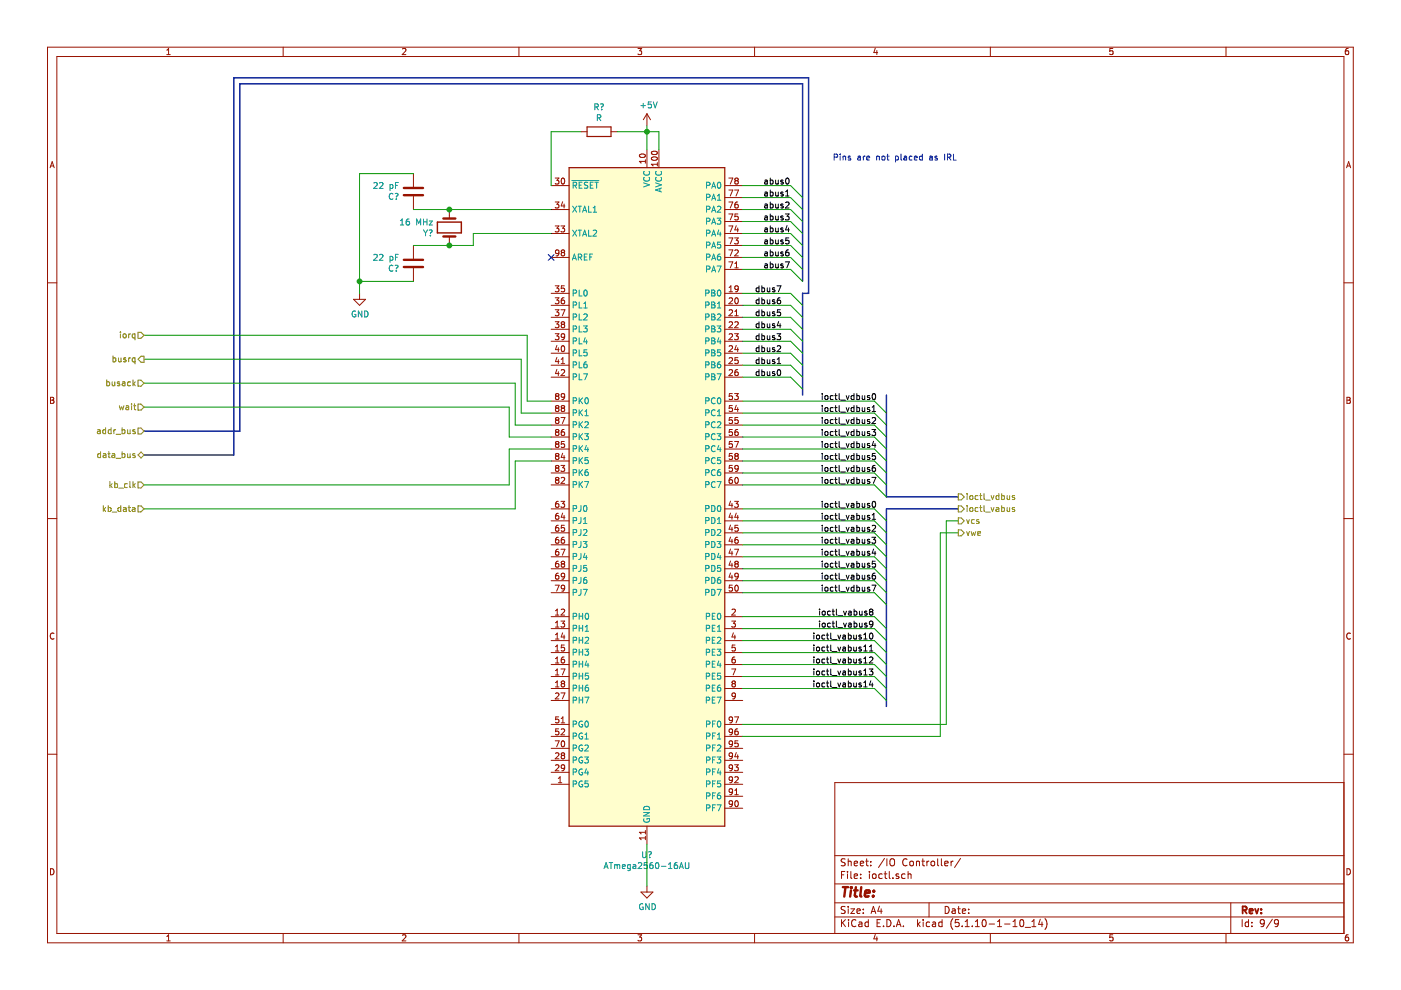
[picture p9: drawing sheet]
<svg xmlns="http://www.w3.org/2000/svg" width="297mm" height="210mm" viewBox="0 0 297 210" stroke-linecap="round" stroke-linejoin="round" font-family="sans-serif">
<path d="M.1 0h297v209.9h-297z" fill-rule="evenodd" fill="#fff" stroke="#fff" stroke-width=".21"/>
<g fill="none" stroke="#981200" stroke-width=".21">
<path d="M10.1 10h276.8v189.9h-276.8zM12.1 12h272.8v185.9h-272.8zM35.4 11.6h.7M35.4 10.6l.3-.3v1.3M60 10v2M85.3 10.4l.5-.1 .3 .3-.8 1h.8M110 10v2M135.3 10.3h.7l-.4 .5 .4 .1v.5l-.2 .2-.5-.2M160 10v2M185.6 10.2l-.3 .9h.8M185.9 10.7v.9M210 10v2"/>
<path d="M235.9 10.3h-.6v.6l.6-.1v.6l-.1 .2-.5-.2M259.9 10v2M285.9 10.3h-.4l-.2 .3-.1 .7 .3 .3 .4-.2v-.6h-.4l-.3 .2M10.6 35.6l.5-1.3 .4 1.3M10.7 35.2h.7M87.7 36.8v2.8M116.9 39.4h3.8M117.7 37.8h.8l-.4 .4 .4 .2v.5l-.3 .1-.5-.1M119.1 37.9l.2-.1a.67 .67 0 0 1 .4 .6 .67 .67 0 0 1-.4 .6l-.3-.5zM123.2 27.9h1.3M129.5 27.9h1.3M135.7 32.8a.61 .61 0 0 1 .7-.2 .61 .61 0 0 1 .4 .6 .76 .76 0 0 1-1.2-.2z"/>
<path d="M136.8 33.9v.7M136.8 34.2h-1.2l.3 .4M137.2 24.1v2.6M137.2 31.7v3.8M137.2 24.1l-.8 1.3M137.2 24.1l.7 1.3M138.2 33.4a.62 .62 0 0 1 .7-.2 .62 .62 0 0 1 .4 .6 .62 .62 0 0 1-.7 .3 .62 .62 0 0 1-.4-.7zM138.2 32.2a.68 .68 0 0 1 1.2 .3 .73 .73 0 0 1-1.3-.1zM139.4 34.5v.7M139.4 34.8h-1.3l.4 .4M139.7 31.7v3.8M153.7 39.4h3.8"/>
<path d="M154.5 37.8h.9l-.6 1.2M156.1 38.3l-.3-.2 .3-.3h.2l.2 .2-.2 .3M156.1 38.3l-.3 .2v.4l.3 .1h.3l.1-.2v-.3l-.2-.2M156.1 38.3h.2M285.5 35.6l.4-1.3 .5 1.3M285.6 35.2h.6M10.1 60h2M87.7 41.6v2.8M87.7 52v2.8M87.7 56.9v2.8M95.3 44.4v1.9M95.3 50.1v1.9"/>
<path d="M116.9 49.5h3.8M116.9 44.4h3.8M116.9 54.6h3.8M117.7 42.8h.8l-.4 .5 .4 .1v.6l-.3 .1-.5-.1M117.7 47.9h.8l-.4 .5 .4 .1v.5l-.3 .2-.5-.2M118.5 53.5l-.3 .3-.3-.1-.1-.2v-.4l.4-.1 .3 .2v.7l-.3 .3-.3 .1M118.9 47.9h.8l-.4 .5 .3 .1 .1 .4-.2 .3-.6-.2M119.2 53.5l-.2 .3v.3l.2 .2 .4-.1 .1-.2v-.2l-.2-.3M119.2 53.5l-.2-.2 .2-.3h.3l.2 .2-.2 .3M119.2 53.5h.3M119.3 42.8l-.3 .9h.8M119.6 43.3v.8"/>
<path d="M153.7 49.5h3.8M153.7 44.4h3.8M153.7 57.1h3.8M153.7 54.6h3.8M153.7 52h3.8M153.7 47h3.8M153.7 41.9h3.8M154.5 47.9h.9l-.6 1.3M154.5 42.8h.9l-.6 1.3M154.5 55.5h.9l-.6 1.3M154.5 53h.9l-.6 1.3M154.5 50.4h.9l-.6 1.3"/>
<path d="M154.5 45.4h.9l-.6 1.2M154.5 40.3h.9l-.6 1.3M155.7 50.4h.8l-.4 .5 .4 .2v.4l-.2 .2-.6-.1M155.7 40.3h.9l-.5 1.3M155.8 53.1l.5-.1 .2 .3-.8 1h.8M155.8 55.9l.4-.4v1.3M155.8 56.8h.7M156.1 47.9l-.3 .8h.8M156.4 42.8l-.4 .2-.2 .4v.6h.6l.1-.1-.1-.5-.3-.1-.3 .3M156.4 48.3v.9M156.5 45.4h-.7v.6l.5-.2 .2 .3v.3l-.2 .2-.5-.1M284.9 60h2"/>
<path d="M75 63.5h2.5l-1.3 1.2zM76.2 62.2v1.3M116.9 62.2h3.8M116.9 64.7h3.8M116.9 67.3h3.8M116.9 69.8h3.8M116.9 72.4h3.8M116.9 74.9h3.8M116.9 77.4h3.8M116.9 80h3.8M117.7 60.6h.8l-.4 .5 .4 .1v.5l-.3 .2-.5-.2M117.7 63.1h.8l-.4 .5 .4 .1v.6l-.3 .1-.5-.1"/>
<path d="M117.7 65.7h.8l-.4 .5 .4 .1v.5l-.3 .1-.5-.1M117.7 68.2h.8l-.4 .5 .4 .1v.6l-.3 .1-.5-.1M117.7 70.8h.8l-.4 .4 .4 .2v.5l-.3 .1-.5-.1M118.1 73.2l-.3 .9h.8M118.1 75.8l-.3 .9h.8M118.1 78.3l-.3 .9h.8M118.4 73.7v.9M118.4 76.3v.8M118.4 78.8v.8M118.9 65.7h.9l-.6 1.2M119 78.5l.5-.1 .2 .3-.8 .9h.8M119 77.1h.7"/>
<path d="M119 76.2l.3-.4v1.3M119.1 73.4l.2-.1a.67 .67 0 0 1 .4 .6 .67 .67 0 0 1-.4 .7l-.3-.5zM119.2 68.8l-.2-.3 .2-.3h.3l.2 .3-.2 .3M119.2 68.8l-.2 .2v.4l.2 .1 .4-.1 .1-.1v-.3l-.2-.2M119.2 68.8h.3M119.6 63.1l-.4 .2-.2 .4v.6l.6 .1 .1-.2-.1-.5-.4-.1-.2 .3M119.6 60.6h-.6v.6l.5-.1 .2 .2v.3l-.2 .3-.5-.2M119.7 71.3l-.2 .2h-.4l-.1-.6 .5-.1 .2 .2-.1 .7-.1 .3h-.4M153.7 62.2h3.8M153.7 64.7h3.8M153.7 67.3h3.8M153.7 69.8h3.8"/>
<path d="M153.7 72.4h3.8M153.7 74.9h3.8M153.7 77.4h3.8M153.7 80h3.8M154.6 73.4l.5-.1 .2 .3-.8 1h.8M154.6 61.9h.7M154.6 61l.4-.4v1.3M154.6 63.3l.5-.2 .2 .4-.8 .9h.8M154.6 65.8l.5-.1 .2 .3-.8 .9h.8M154.6 68.3l.5-.1 .2 .4-.8 .9h.8M154.6 70.9l.5-.1 .2 .3-.8 .9h.8M154.6 76l.5-.2 .2 .4-.8 .9h.8"/>
<path d="M154.6 78.5l.5-.1 .2 .3-.8 .9h.8M155.7 70.8h.8l-.4 .4 .4 .2v.4l-.2 .2-.6-.1M155.8 68.3l.5-.1 .2 .4-.8 .9h.8M155.8 66.9h.7M155.8 66l.4-.3v1.2M155.9 63.3l.2-.2a.67 .67 0 0 1 .5 .7 .67 .67 0 0 1-.5 .6l-.3-.5zM156.1 73.2l-.3 .9h.8M156.4 78.4l-.4 .1-.2 .4v.6l.6 .1 .1-.2-.1-.5h-.3l-.3 .2M156.4 73.7v.9M156.5 75.8h-.7v.6l.5-.1 .2 .3v.3l-.2 .2-.5-.1M156.5 61.2l-.2 .2-.4-.1-.1-.6 .5-.1 .2 .3v.7l-.2 .2-.4 .1M10.7 84.2h.4l.3 .3-.3 .3 .3 .3-.2 .4h-.5z"/>
<path d="M10.7 84.8h.4M116.9 85h3.8M116.9 87.6h3.8M116.9 90.1h3.8M116.9 92.7h3.8M116.9 95.2h3.8M116.9 97.7h3.8M117.8 98.9l.2-.2h.2l.3 .2M117.8 98.9v.1M117.8 99l.2 .2M118 84l-.2-.2 .2-.4 .5 .2v.3l-.3 .1M118 91.6l-.2-.2 .2-.3 .5 .1v.3l-.3 .1"/>
<path d="M118 86.5l-.2 .3v.2l.2 .3 .4-.1 .1-.2v-.4l-.3-.1M118 94.2l-.2 .2v.2l.2 .3 .4-.1 .1-.2v-.3l-.3-.1M118 84l-.2 .2v.3l.2 .2h.4l.1-.2v-.4l-.3-.1M118 86.5l-.2-.2 .2-.3 .5 .1v.3l-.3 .1M118 89.1l-.2-.3 .2-.3 .5 .2v.3l-.3 .1M118 89.1l-.2 .2v.3l.2 .2 .4-.1 .1-.1v-.4l-.3-.1M118 91.6l-.2 .3v.2l.2 .2h.4l.1-.2v-.4l-.3-.1M118 94.2l-.2-.3 .2-.3 .5 .1v.3l-.3 .2M118 96.7l-.2-.3 .2-.3 .5 .2v.3l-.3 .1M118 96.7l-.2 .2v.3l.2 .2h.4l.1-.2v-.4l-.3-.1M118 99.2l-.2 .3v.2l.2 .3 .4-.1 .1-.2v-.4l-.3-.1M118 96.7h.2"/>
<path d="M118 99.2h.2M118 94.2h.2M118 91.6h.2M118 89.1h.2M118 86.5h.2M118 84h.2M118.5 98.9v.1M118.5 99l-.3 .2M118.9 98.7h.8l-.4 .5 .3 .1 .1 .4-.2 .3-.6-.2M118.9 88.5h.9l-.6 1.3M119.2 86.5l-.2-.2 .2-.3h.3l.2 .2-.2 .3M119.2 86.5l-.2 .3v.3l.2 .2 .4-.1 .1-.2v-.2l-.2-.3"/>
<path d="M119.2 86.5h.3M119.3 96.1l-.3 .9h.8M119.6 91.1l-.4 .1-.2 .4v.6l.6 .1 .1-.2-.1-.5-.4-.1-.2 .3M119.6 96.6v.8M119.6 93.6h-.6v.6l.5-.1 .2 .2v.3l-.2 .3-.5-.2M119.7 84l-.2 .2h-.4l-.1-.6 .5-.2 .2 .3-.1 .7-.1 .3h-.4M153.7 85h3.8M153.7 87.6h3.8M153.7 90.1h3.8M153.7 92.7h3.8M153.7 95.2h3.8M153.7 97.7h3.8"/>
<path d="M155.3 86h-.6l-.1 .6 .2-.1 .5 .1v.5l-.2 .2-.5-.2M155.3 83.4h-.6l-.1 .7 .2-.2 .5 .2v.5l-.2 .1-.5-.1M155.3 88.5h-.6l-.1 .6 .2-.1 .5 .1v.6l-.2 .1-.5-.1M155.3 91.1h-.6l-.1 .6 .2-.2 .5 .2v.5l-.2 .1-.5-.1M155.3 93.6h-.6l-.1 .6 .2-.1 .5 .1v.5l-.2 .2-.5-.2M155.3 96.1h-.6l-.1 .7 .2-.2 .5 .2v.5l-.2 .1-.5-.1M155.3 98.7h-.6l-.1 .6 .2-.1 .5 .1v.5l-.2 .2-.5-.2M155.7 83.4h.8l-.4 .5 .4 .2v.4l-.2 .2-.6-.1M155.7 93.6h.9l-.5 1.3M156.1 96.7l-.3-.3 .3-.3h.2l.2 .3-.2 .3M156.1 96.7l-.3 .2v.4l.3 .1h.3l.1-.2v-.3l-.2-.2M156.1 96.7h.2"/>
<path d="M156.1 85.9l-.3 .9h.8M156.4 91.1l-.4 .1-.2 .4v.6l.6 .1 .1-.2-.1-.5-.3-.1-.3 .3M156.4 86.4v.9M156.5 88.5h-.7v.6l.5-.1 .2 .3v.3l-.2 .2-.5-.1M156.5 99.2l-.2 .3-.4-.1-.1-.6 .5-.1 .2 .2v.7l-.2 .3-.4 .1M285.6 84.2h.4l.3 .3-.3 .3 .3 .3-.2 .4h-.5zM285.6 84.8h.4M10.1 110h2M116.9 107.9h3.8M116.9 110.4h3.8M116.9 113h3.8M116.9 115.5h3.8"/>
<path d="M116.9 118.1h3.8M116.9 100.3h3.8M116.9 102.8h3.8M118 101.8l-.2-.3 .2-.3 .5 .1v.4l-.3 .1M118 101.8l-.2 .2v.3l.2 .2 .4-.1 .1-.1v-.4l-.3-.1M118 101.8h.2M118.4 106.3h-.3a.79 .79 0 0 0-.1 1.3l.5-.2v-.5l-.5-.1-.2 .2M118.4 108.8h-.3a.79 .79 0 0 0-.1 1.3l.5-.1v-.6l-.5-.1-.2 .3M118.4 111.4h-.3a.79 .79 0 0 0-.1 1.2l.5-.1v-.5l-.5-.1-.2 .2M118.4 113.9h-.3a.79 .79 0 0 0-.1 1.3l.5-.1v-.6l-.5-.1-.2 .2M118.4 116.5h-.3a.79 .79 0 0 0-.1 1.2l.5-.1v-.5l-.5-.2-.2 .3M118.4 119h-.3a.79 .79 0 0 0-.1 1.3l.5-.2v-.5l-.5-.1-.2 .2"/>
<path d="M118.9 106.3h.8l-.4 .5 .3 .1 .1 .4-.2 .3-.6-.2M118.9 116.5h.9l-.6 1.2M119 101.3l.5-.1 .2 .4-.8 .9h.8M119.2 119.5l-.2-.2 .2-.3h.3l.2 .2-.2 .3M119.2 119.5l-.2 .3v.3l.2 .2 .4-.1 .1-.2v-.2l-.2-.3M119.2 119.5h.3M119.3 108.8l-.3 .9h.8M119.6 113.9l-.4 .1-.2 .5v.6h.6l.1-.1-.1-.5-.4-.1-.2 .2M119.6 109.3v.8M119.6 111.4h-.6v.6l.5-.1 .2 .2v.3l-.2 .2-.5-.1M153.7 107.9h3.8M153.7 110.4h3.8"/>
<path d="M153.7 113h3.8M153.7 115.5h3.8M153.7 118.1h3.8M153.7 100.3h3.8M153.7 102.8h3.8M154.9 106.2l-.3 .9h.8M154.9 108.8l-.3 .9h.8M154.9 111.3l-.3 .9h.8M154.9 113.9l-.3 .9h.8M154.9 116.4l-.3 .9h.8M154.9 118.9l-.3 .9h.8M155.2 101.2h-.2a.79 .79 0 0 0-.2 1.3l.5-.1v-.6l-.5-.1-.2 .3"/>
<path d="M155.2 106.7v.9M155.2 109.3v.8M155.2 111.8v.8M155.2 114.3v.9M155.2 116.9v.8M155.2 119.4v.9M155.7 106.3h.8l-.4 .5 .4 .1v.4l-.2 .3-.6-.2M155.7 116.5h.9l-.5 1.2M155.9 101.3l.2-.1a.67 .67 0 0 1 .5 .7 .67 .67 0 0 1-.5 .6l-.3-.5zM156.1 119.5l-.3-.2 .3-.3h.2l.2 .2-.2 .3M156.1 119.5l-.3 .3v.3l.3 .2 .3-.1 .1-.2v-.2l-.2-.3M156.1 119.5h.2"/>
<path d="M156.1 108.8l-.3 .9h.8M156.4 113.9l-.4 .1-.2 .5v.6h.6l.1-.1-.1-.5-.3-.1-.3 .2M156.4 109.3v.8M156.5 111.4h-.7v.6l.5-.1 .2 .2v.3l-.2 .2-.5-.1M284.9 110h2M11.4 134.3a.58 .58 0 0 0-.8 .6 .58 .58 0 0 0 .8 .5M116.9 130.7h3.8M116.9 133.3h3.8M116.9 135.8h3.8M116.9 138.4h3.8M116.9 120.6h3.8M116.9 123.1h3.8"/>
<path d="M116.9 125.7h3.8M117.7 124.1h.9l-.6 1.2M117.8 130.4h.7M117.8 129.5l.3-.4v1.3M117.8 132l.3-.3v1.3M117.8 134.6l.3-.4v1.3M117.8 137.1l.3-.3v1.2M117.8 139.7l.3-.4v1.3M117.8 133h.7M117.8 135.5h.7M117.8 138h.7M118.4 121.5h-.3a.79 .79 0 0 0-.1 1.3l.5-.1v-.6l-.5-.1-.2 .3"/>
<path d="M118.9 131.7h.8l-.4 .5 .3 .1 .1 .4-.2 .3-.6-.2M119 129.3l.5-.2 .2 .4-.8 .9h.8M119.3 134.2l-.3 .9h.8M119.6 139.3l-.4 .1-.2 .5v.5l.6 .1 .1-.2-.1-.4-.4-.1-.2 .2M119.6 134.7v.8M119.6 136.8h-.6v.6l.5-.2 .2 .3v.3l-.2 .2-.5-.1M119.7 122.1l-.2 .2h-.4l-.1-.6 .5-.2 .2 .3-.1 .7-.1 .2-.4 .1M119.7 124.6l-.2 .3-.4-.1-.1-.6 .5-.1 .2 .2-.1 .7-.1 .3h-.4M153.7 130.7h3.8M153.7 133.3h3.8M153.7 135.8h3.8M153.7 138.4h3.8"/>
<path d="M153.7 120.6h3.8M153.7 123.1h3.8M153.7 125.7h3.8M154.9 121.5l-.3 .9h.8M155.1 131.7h.8l-.4 .5 .3 .1 .1 .4-.2 .3-.6-.2M155.2 129.3l.5-.2 .2 .4-.8 .9h.8M155.2 122v.8M155.3 124.1h-.6l-.1 .6 .2-.1 .5 .1v.5l-.2 .1-.5-.1M155.5 134.2l-.3 .9h.8M155.8 139.3h-.2a.79 .79 0 0 0-.2 1.3l.4-.1 .1-.5-.2-.2h-.3l-.2 .2M155.8 134.7v.8M155.8 136.8h-.5l-.1 .6 .5-.2 .2 .3v.3l-.2 .2-.5-.1"/>
<path d="M155.9 124.2l.2-.1a.67 .67 0 0 1 .5 .6 .67 .67 0 0 1-.5 .6l-.3-.4zM156.5 122.1l-.2 .2h-.4l-.1-.6 .5-.2 .2 .3v.7l-.2 .2-.4 .1M286.3 134.3a.58 .58 0 0 0-.8 .6 .58 .58 0 0 0 .8 .5M10.1 159.9h2M116.9 140.9h3.8M116.9 143.4h3.8M116.9 146h3.8M116.9 148.5h3.8M116.9 153.6h3.8M116.9 156.1h3.8M116.9 158.7h3.8M117.7 157.1h.9l-.6 1.2"/>
<path d="M117.8 142.2l.3-.4v1.3M117.8 144.7l.3-.3v1.2M117.8 140.6h.7M117.8 143.1h.7M117.8 145.6h.7M117.8 147l.4-.1 .3 .4-.8 .9h.8M117.8 159.7l.4-.1 .3 .4-.8 .9h.8M118.5 152h-.7v.6l.2-.1 .5 .1v.5l-.3 .2-.4-.2M118.5 154.5h-.7v.6l.2-.1 .5 .1v.6l-.3 .1-.4-.1M118.9 141.8h.9l-.6 1.3M118.9 146.9h.9l-.6 1.3M119 154.7l.5-.2 .2 .4-.8 .9h.8"/>
<path d="M119 152.3l.3-.3v1.3M119 153.3h.7M119.1 157.2l.2-.1a.67 .67 0 0 1 .4 .6 .67 .67 0 0 1-.4 .6l-.3-.4zM119.2 144.9l-.2-.2 .2-.3h.3l.2 .2-.2 .3M119.2 144.9l-.2 .3v.3l.2 .1h.4l.1-.2v-.2l-.2-.3M119.2 144.9h.3M153.7 140.9h3.8M153.7 143.4h3.8M153.7 146h3.8M153.7 148.5h3.8M153.7 153.6h3.8M153.7 156.1h3.8"/>
<path d="M153.7 158.7h3.8M155.1 141.8h.9l-.6 1.3M155.3 152.6l-.2 .2-.4-.1-.1-.1 .1-.5 .4-.1 .2 .2v.8l-.2 .2-.4 .1M155.3 155.1l-.2 .2h-.4l-.1-.2 .1-.4 .4-.2 .2 .3v.7l-.2 .3h-.4M155.3 157.6l-.2 .3-.4-.1-.1-.2 .1-.4 .4-.1 .2 .2v.7l-.2 .3h-.4M155.4 144.9l-.2 .3v.2l.2 .2h.4l.1-.2v-.2l-.2-.3M155.4 144.9l-.2-.2 .2-.3h.3l.2 .2-.2 .3M155.4 144.9h.3M155.7 152h.9l-.5 1.3M155.9 147.5l-.2 .2h-.4l-.1-.2 .1-.5 .4-.1 .2 .3-.2 .9-.4 .1M156.1 159.6l-.3 .8h.8M156.4 154.5l-.4 .2-.2 .4v.6l.6 .1 .1-.2-.1-.5-.3-.1-.3 .3"/>
<path d="M156.5 157.1h-.7v.6l.5-.1 .2 .2v.3l-.2 .2-.5-.1M284.9 159.9h2M116.9 166.3h3.8M116.9 161.2h3.8M116.9 163.7h3.8M117.8 162.3l.4-.2 .3 .4-.8 .9h.8M118.4 166h.7M118.4 165l.4-.3v1.3M119.2 160.2l-.2-.3 .2-.3h.3l.2 .3-.2 .3M119.2 160.2l-.2 .2v.4l.2 .1 .4-.1 .1-.1v-.3l-.2-.2M119.2 160.2h.3M119.7 162.7l-.2 .2h-.4l-.1-.6 .5-.2 .2 .3-.1 .7-.1 .3h-.4"/>
<path d="M136.8 176.1v.7M136.8 177.3v.7M136.8 177.7h-1.2l.3 .3M136.8 176.5h-1.2l.3 .3M137.2 175.2v3.8M153.7 166.3h3.8M153.7 161.2h3.8M153.7 163.7h3.8M153.7 171.4h3.8M153.7 168.8h3.8M155.3 165.2l-.2 .3-.4-.1-.1-.2 .1-.4 .4-.1 .2 .2v.8l-.2 .2-.4 .1M155.3 160.2l-.2 .2-.4-.1-.1-.1 .1-.5 .4-.1 .2 .3v.7l-.2 .2-.4 .1"/>
<path d="M155.3 162.7l-.2 .2h-.4l-.1-.2 .1-.4 .4-.2 .2 .3v.7l-.2 .3h-.4M155.3 167.8l-.2 .2h-.4l-.1-.2 .1-.4 .4-.2 .2 .3v.7l-.2 .2-.4 .1M155.3 170.3l-.2 .3-.4-.1-.1-.2 .1-.4 .4-.1 .2 .2v.7l-.2 .3h-.4M155.7 162.1h.8l-.4 .5 .4 .2v.4l-.2 .2-.6-.1M155.8 164.8l.5-.1 .2 .3-.8 1h.8M155.8 167.6l.4-.4v1.3M155.8 168.5h.7M155.9 169.9l.2-.1a.67 .67 0 0 1 .5 .6 .67 .67 0 0 1-.5 .6l-.3-.4zM156.4 160v.9M284.9 165.9h-107.9v32M10.7 184.2a.65 .65 0 0 1 .8 .6 .65 .65 0 0 1-.8 .7zM35.4 198.6l.3-.4v1.3"/>
<path d="M35.4 199.5h.7M60 197.9v2M85.3 198.3l.5-.1 .3 .4-.8 .9h.8M110 197.9v2M135.3 198.2h.7l-.4 .5 .4 .1v.6l-.2 .1-.5-.1M135.9 189.1h2.5l-1.2 1.3zM137.2 187.9v1.2M160 197.9v2M177 194.4h107.9M177 191.4h107.9M177 187.4h107.9M177 181.4h107.9"/>
<path d="M178.4 185.5h.5M178.4 195v1.5M178.6 195.6l.7 .9M179.1 184.8h-.7v1.5M179.2 192.3l-.6-.1-.3 .3 .2 .3 .6 .3v.5l-.2 .1-.6-.1M179.2 182.2l-.6-.1-.3 .3 .2 .3 .6 .3v.4l-.2 .2-.6-.1M179.3 195l-.9 .8M179.7 184.8v.1M179.7 185.3v1M179.8 182.1v1.5M179.8 192.2v.1M179.8 192.7v1"/>
<path d="M179.8 182.7l.2-.1 .4 .1 .1 .9M179.9 195v.1M179.9 195.5v1M180.4 192.7h.8l-.8 1h.8M180.4 184.8v1.3l.2 .2M181.1 185.8l.7-.2v-.2l-.5-.1-.2 .2 .1 .7h.6M181.1 183.1l.7-.2v-.2l-.5-.1-.2 .2 .1 .7h.6M181.5 195.1a.59 .59 0 0 0-.8 0 .59 .59 0 0 0-.2 .7 .56 .56 0 0 0 .3 .6 .56 .56 0 0 0 .7-.1M181.7 193.2l.7-.2-.1-.2-.4-.1-.2 .2 .1 .7h.5M182.1 195.6h.6l.1 .9M182.4 183.1l.7-.2-.1-.2-.4-.1-.2 .2 .1 .7h.5M182.5 186.1v.2"/>
<path d="M182.5 185.4v.1M182.8 195.8l-.5 .1-.3 .2 .3 .4 .5-.1M183 193.6v.1M183 192.8v.1M183.5 182.6h.6M183.7 182.1v1.3l.4 .2M184.1 195.6l-.4-.1-.3 .3 .1 .5 .2 .2 .4-.1M184.1 195v1.5M184.3 184.8v.1M184.3 185.3v1M184.6 183.4v.2M184.6 182.7v.1"/>
<path d="M184.7 193.7l.5-1.5 .5 1.5M184.8 193.2h.8M185 185.4l.2-.1 .5 .1v.7l-.2 .2-.5-.2zM185.6 198.1l-.3 1h.8M185.9 198.6v.9M186 195.7h.5M186.5 192.1l-.4 1.1h.9M186.7 195h-.7v1.5h.7M186.8 192.7v1M187 185.4l-.4-.1-.3 .3 .1 .5 .2 .2 .4-.1M187.3 196.3v.2M187.5 185.3h.5"/>
<path d="M187.5 182l-1.2 1.9M187.7 184.8v1.3l.3 .2M188 195a.76 .76 0 0 1 .9 .7 .76 .76 0 0 1-.9 .8zM188 182.1v1.5M188.5 184.8v1.3l.2 .2M188.7 182.3a.49 .49 0 0 1 .6-.2 .49 .49 0 0 1 .4 .5v.5a.5 .5 0 0 1-.5 .5 .5 .5 0 0 1-.5-.5zM189.3 186.1v.2M189.5 196.3v.2M190 196.5l.5-1.5 .5 1.5M190.2 196h.7M190.5 185.4l-.3-.1-.2 .2v.2l.5 .1v.4h-.5M191.5 196.3v.2"/>
<path d="M191.9 185.4l-.4-.1-.3 .3v.5l.3 .2 .4-.1M192.3 182.2a.7 .7 0 0 0-1 .5 .7 .7 0 0 0 .7 .9l.3-.2M192.5 185.4l.2-.1 .4 .1 .1 .9M192.5 184.8v1.5M193 182.7l.2-.1 .4 .1v.7l-.2 .2-.4-.2zM194.3 182.7l.2-.1 .4 .1v.9M194.3 182.6v1M194.5 195v1.5M194.7 195.9l.4 .6M195.1 195.5l-.6 .5M195.5 182.6h.5M195.7 182.1v1.3l.3 .2"/>
<path d="M195.7 195v.1M195.7 195.5v1M196.5 182.6v1M196.9 182.6l-.4 .3M197 191.4v3M197.1 195.6l-.4-.1-.3 .3v.5l.3 .2 .4-.1M197.5 182.7l.2-.1 .4 .1v.7l-.2 .2-.4-.2zM197.7 195.6h.6l.1 .9M198.4 195.8l-.7 .3 .2 .4 .5-.1M198.8 182.1v1.3l.2 .2M199.6 182.1v1.3l.2 .2M199.7 195.6l-.4-.1-.3 .3 .1 .5 .2 .2 .4-.1"/>
<path d="M199.7 195v1.5M200.3 183.1l.7-.2-.1-.2-.4-.1-.2 .2 .1 .7h.5M200.4 192.2a.75 .75 0 0 1 .8 .7 .75 .75 0 0 1-.8 .8zM201.6 182.6v1M201.9 192.8h.6v.9M202 194.8a1.71 1.71 0 0 0 0 2.3M202.1 182.6l-.5 .3M202.5 193l-.5 .1-.2 .2 .2 .4 .5-.1M203 192.7h.6M203.2 192.2v1.3l.4 .2M203.3 195h-.7l-.1 .7 .7-.1 .2 .2-.1 .5-.2 .2-.6-.2M203.7 182l-1.3 1.9"/>
<path d="M204 196.3v.2M204 193.2l.7-.2v-.2l-.5-.1-.2 .2 .1 .7h.6M204.6 196.5h.9M204.6 195.4l.5-.4v1.5M205.4 193.6v.1M205.4 192.8v.1M206.1 196.3v.2M206.8 196.5h.8M206.8 195.4l.4-.4v1.5M208.4 195.1l.2-.1a.8 .8 0 0 1 .5 .7 .8 .8 0 0 1-.5 .8 1 1 0 0 1-.2-1.4zM209.7 195.9h1.2M210 197.9v2"/>
<path d="M211.5 196.5h.9M211.5 195.4l.4-.4v1.5M213 195.9h1.1M214.8 196.5h.8M214.8 195.4l.4-.4v1.5M216.3 195.1l.4-.1a.85 .85 0 0 1-.1 1.5l-.3-.2-.1-.4zM217.4 196.6h1.1M218.8 196.5h.8M218.8 195.4l.4-.4v1.5M220.6 194.9l-.4 1.1h.9M220.9 195.5v1M221.5 194.8a1.71 1.71 0 0 1 0 2.3"/>
<path d="M235.9 198.2h-.6v.6l.6-.1v.7l-.1 .1-.5-.1M259.9 197.9v2M261 191.4v6.5M263.4 195v1.5M264.7 195.6l-.4-.1-.3 .3 .1 .6h.6M264.7 195v1.5M265.4 196.3v.2M265.4 195.6v.1M268.1 195.6l-.3 .3-.5-.1-.1-.2v-.3l.3-.3h.3l.3 .3a1.01 1.01 0 0 1-.5 1.2h-.3M269.8 194.9l-1.3 1.9M271.1 195.6l-.3 .3-.5-.1-.1-.2v-.3l.3-.3h.3l.3 .3a1.01 1.01 0 0 1-.5 1.2h-.3M285.6 184.2a.65 .65 0 0 1 .7 .6 .65 .65 0 0 1-.7 .7z"/>
<path d="M285.9 198.2h-.4l-.2 .3-.1 .7 .3 .3 .4-.1v-.7h-.4l-.3 .2"/>
</g>
<path d="M263.5 193l.7-.1 .1-.2v-.4l-.3-.1h-.5v1.5M263.8 193l.5 .7M264.9 193.2l.7-.2-.1-.2-.4-.1-.2 .2 .1 .7h.5M266.1 192.7l.4 1 .3-1M267.4 193.6v.1M267.4 192.8v.1" fill="none" stroke="#981200" stroke-width=".38"/>
<g fill="none" stroke="#981200" stroke-width=".51">
<path d="M85.6 39.9h4.1M85.6 41.4h4.1M85.6 55.1h4.1M85.6 56.6h4.1M94 46.3h2.5M94 50.1h2.5M178.7 188.1h1.1M179.3 188.1l-.3 2M180.4 188.8l-.2 1.3M180.5 188.1v.2M180.5 188.1l.1 .1-.1 .1M181.1 188.8h.7"/>
<path d="M181.5 188.1l-.3 1.7 .1 .2 .4 .1M182.6 188.1l-.2 1.7 .2 .3M183.4 189.4l1-.2-.1-.3h-.7l-.3 .9 .3 .3 .6-.1M185.1 189.9v.2M185.3 188.9l.1 .1-.2 .1M185.3 188.9l-.1 .2"/>
</g>
<path d="M120.7 35.5h33v139.7h-33z" fill-rule="evenodd" fill="#fffecd" stroke="#fffecd" stroke-width=".25"/>
<path d="M120.7 35.5h33v139.7h-33zM124.5 26.9h5v2h-5z" fill="none" stroke="#981200" stroke-width=".25"/>
<g fill="none" stroke="#009596" stroke-width=".21">
<path d="M79.3 38.8l.4-.1 .3 .3-.8 1h.8M80.5 38.8l.5-.1 .2 .3-.8 1h.8M82.7 39.2l.4-.1 .2 .3-.1 .5h-.5M82.7 39.1v1.3M83.8 39.3h.5M84.5 38.7h-.7v1.3M121.2 38.3h5.8M121.5 39.3l.7-.1v-.4l-.7-.2v1.3M121.8 39.3l.5 .6M122.8 39.2h.4M123.4 38.6h-.6v1.3h.6M124.6 38.7l-.5-.1-.1 .2v.4l.5 .2 .1 .3-.2 .2h-.5"/>
<path d="M125.2 39.2h.4M125.8 38.6h-.6v1.3h.6M126.1 38.6h.8M126.1 22.7l.6-.1 .2-.2-.1-.3-.7-.1v1.3M126.4 22.7l.5 .6M126.5 38.6v1.3M126.7 25l.6-.1v-.5l-.6-.1v1.3M127 25l.4 .6M127.3 22.1l.4-.1a.43 .43 0 0 1-.1 .7v.1M127.6 23.2v.1M135.9 22.4h1M136.4 21.9v1"/>
<path d="M136.5 38.8l1.2 .4-1.2 .4M136.6 37.6a.56 .56 0 0 0 .5 .8 .56 .56 0 0 0 .5-.8M136.6 36.4a.56 .56 0 0 0 .5 .7 .56 .56 0 0 0 .5-.7M138.1 21.6h-.6l-.1 .6 .2-.1 .4 .1 .1 .5-.2 .2-.5-.2M138.5 21.6l.4 1.3 .4-1.3M139 38.8l1.3 .4-1.3 .4M139.1 37.6a.56 .56 0 0 0 .5 .8 .56 .56 0 0 0 .5-.8M139.1 36.4a.56 .56 0 0 0 .5 .7 .56 .56 0 0 0 .5-.7M139.9 40v.6M140.3 39.9l-1.3 .4 1.3 .4M149.8 39.3l.6-.1 .1-.1v-.3l-.7-.2v1.3M150.9 39.9l.4-1.3 .4 1.3"/>
<path d="M151 39.6h.6M152.2 38.8l.2-.2a.67 .67 0 0 1 .4 .7 .67 .67 0 0 1-.4 .6l-.3-.5zM79.3 54l.4-.1 .3 .4-.8 .9h.8M80.5 54l.5-.1 .2 .4-.8 .9h.8M82.7 54.4h.4l.2 .2-.1 .5h-.5M82.7 54.4v1.2M83.3 41.1a.56 .56 0 0 0-.7 .1 .56 .56 0 0 0 0 .8l.3 .3 .4-.2M83.3 56.4a.56 .56 0 0 0-.7 0 .56 .56 0 0 0 0 .8l.3 .3 .4-.1M83.8 56.3l.4-.1a.43 .43 0 0 1-.2 .8M83.8 41.1l.4-.1a.43 .43 0 0 1-.2 .7v.1M83.8 54.5h.5M84 42.1v.2"/>
<path d="M84 57.4v.1M84.5 53.9h-.7v1.3M84.9 47.7h.7M84.9 46.8l.4-.4v1.3M86.7 46.4l-.4 .2-.2 .4 .1 .6 .5 .1 .1-.2-.1-.5-.3-.1-.3 .3M88.3 47.7v-1.3l.5 .9 .4-.9v1.3M89.8 48.7l.4 .7M89.8 46.4v1.3M89.8 47h.7M90.2 49.4v.6M90.5 46.4v1.3M90.7 48.7l-.5 .7"/>
<path d="M91 48.8l.4-.1a.46 .46 0 0 1-.1 .8M91 46.9h.7l-.7 .8h.7M91.3 49.9v.1M91.3 49.5h.1M121.3 55.1l.5-1.2 .4 1.2M121.4 48.8l.9 1.3M121.4 43.7l.9 1.3M121.5 54.8h.6M122.3 48.8l-.9 1.3M122.3 43.7l-.9 1.3M122.6 48.8h.7M122.6 43.7h.7"/>
<path d="M122.6 54.5h.6l.2-.2-.1-.3-.7-.1v1.2M122.9 43.7v1.3M122.9 48.8v1.3M122.9 54.5l.5 .6M123.5 50.1l.5-1.3 .4 1.3M123.5 45l.5-1.3 .4 1.3M123.7 49.7h.6M123.7 44.6h.6M123.9 54.5h.4M124.5 53.9h-.6v1.2h.6M124.8 43.7v1.3h.6M124.8 48.8v1.3h.6"/>
<path d="M125.1 54.5h.4M125.6 53.9h-.5v1.2M125.8 48.9l.4-.1 .3 .3-.8 1h.8M125.8 45h.7M125.8 44.1l.3-.4v1.3M149.8 49.5l.6-.1 .1-.2v-.3l-.7-.1v1.3M149.8 44.4l.6-.1 .1-.2v-.3l-.7-.1v1.3M149.8 41.8h.6l.1-.2v-.3l-.7-.1v1.2M149.8 46.9h.6l.1-.2v-.3l-.7-.1v1.2M149.8 52l.6-.1 .1-.1v-.3l-.7-.2v1.3M149.8 54.5h.6l.1-.2v-.3l-.7-.1v1.2M149.8 57.1l.6-.1 .1-.2v-.3l-.7-.1v1.3"/>
<path d="M150.9 57.7l.4-1.3 .4 1.3M150.9 55.1l.4-1.2 .4 1.2M150.9 52.6l.4-1.3 .4 1.3M150.9 50.1l.4-1.3 .4 1.3M150.9 47.5l.4-1.2 .4 1.2M150.9 45l.4-1.3 .4 1.3M150.9 42.4l.4-1.2 .4 1.2M151 49.7h.6M151 44.6h.6M151 57.3h.6M151 54.8h.6M151 52.2h.6"/>
<path d="M151 47.2h.6M151 42.1h.6M152 46.3h.8l-.4 .4 .4 .2v.5l-.2 .1-.6-.1M152 56.4h.9l-.6 1.3M152.1 43.8l.5-.1 .2 .4-.8 .9h.8M152.1 41.5l.4-.3v1.2M152.1 42.4h.7M152.4 48.7l-.3 .9h.8M152.7 53.9h-.2a.79 .79 0 0 0-.2 1.2l.5-.1v-.5l-.5-.1-.2 .2M152.7 49.2v.9M152.8 51.3h-.6l-.1 .6 .2-.1 .5 .1v.6l-.2 .1-.5-.1M75.4 66a.59 .59 0 0 0-.7 .6 .59 .59 0 0 0 .7 .5v-.4h-.2"/>
<path d="M76.7 65.9v1.3l-.7-1.3v1.3M77.3 65.9a.64 .64 0 0 1 .7 .7 .64 .64 0 0 1-.7 .6zM121.5 62.1l.7-.1v-.4l-.7-.1v1.3M121.5 64.7l.7-.1v-.4l-.7-.2v1.3M121.5 67.2l.7-.1v-.4l-.7-.1v1.2M121.5 69.8l.7-.1v-.5l-.7-.1v1.3M121.5 72.3l.7-.1v-.4l-.7-.2v1.3M121.5 74.8l.7-.1v-.4l-.7-.1v1.3M121.5 77.4l.7-.1v-.5l-.7-.1v1.3M121.5 79.9l.7-.1v-.4l-.7-.1v1.2M122.8 61.5v1.3h.6M122.8 64v1.3h.6"/>
<path d="M122.8 66.6v1.2h.6M122.8 69.1v1.3h.6M122.8 71.6v1.3h.6M122.8 74.2v1.3h.6M122.8 76.7v1.3h.6M122.8 79.3v1.2h.6M123.7 69.1h.8l-.4 .5 .3 .1v.5l-.1 .2-.6-.2M123.7 79.3h.8l-.5 1.2M123.8 65.3h.7M123.8 66.7l.5-.1 .2 .3-.8 .9h.8M123.8 64.4l.3-.4v1.3M123.9 61.6l.2-.1a.67 .67 0 0 1 .4 .6 .67 .67 0 0 1-.4 .7l-.3-.5z"/>
<path d="M124.1 71.6l-.3 .9h.7M124.4 76.7h-.3l-.3 .3v.8l.2 .2 .4-.1 .1-.4-.2-.3h-.3l-.2 .3M124.4 72.1v.8M124.4 74.2h-.6v.6l.2-.1 .4 .1v.5l-.1 .2-.5-.2M149.6 62.1h.6l.1-.5-.7-.1v1.3M149.6 64.7l.6-.1 .1-.4-.7-.2v1.3M149.6 67.2h.6l.1-.5-.7-.1v1.2M149.6 69.8l.6-.1 .1-.5-.7-.1v1.3M149.6 72.3h.6l.1-.5-.7-.2v1.3M149.6 74.8h.6l.1-.5-.7-.1v1.3M149.6 77.4l.6-.1 .1-.5-.7-.1v1.3M149.6 79.9h.6l.1-.5-.7-.1v1.2"/>
<path d="M150.9 61.5l.6 .1v.4l-.2 .1 .3 .2-.1 .4-.6 .1zM150.9 64l.6 .2v.3l-.2 .1 .3 .3-.1 .3-.6 .1zM150.9 66.6l.6 .1v.3l-.2 .2 .3 .2-.1 .4h-.6zM150.9 69.1l.6 .1v.4l-.2 .1 .3 .2-.1 .4-.6 .1zM150.9 71.6l.6 .2v.3l-.2 .2 .3 .2-.1 .4h-.6zM150.9 74.2l.6 .1v.4l-.2 .1 .3 .2-.1 .4-.6 .1zM150.9 76.7l.6 .1v.4l-.2 .1 .3 .3-.1 .3-.6 .1zM150.9 79.3l.6 .1v.3l-.2 .2 .3 .2-.1 .4h-.6zM150.9 62.1h.4M150.9 64.6h.4M150.9 67.2h.4M150.9 69.7h.4"/>
<path d="M150.9 72.3h.4M150.9 74.8h.4M150.9 77.3h.4M150.9 79.9h.4M152 69.1h.8l-.4 .5 .4 .1v.5l-.2 .2-.6-.2M152 79.3h.9l-.6 1.2M152.1 66.7l.5-.1 .2 .3-.8 .9h.8M152.1 65.3h.7M152.1 64.4l.4-.4v1.3M152.2 61.6l.2-.1a.67 .67 0 0 1 .4 .6 .67 .67 0 0 1-.4 .7l-.3-.5zM152.4 71.6l-.3 .9h.8M152.7 76.7h-.2a.79 .79 0 0 0-.2 1.3l.5-.1v-.6l-.5-.1-.2 .3"/>
<path d="M152.7 72.1v.8M152.8 74.2h-.6l-.1 .6 .2-.1 .5 .1v.5l-.2 .2-.5-.2M121.5 85l.7-.1v-.4l-.7-.2v1.3M121.5 87.5l.7-.1v-.4l-.7-.1v1.2M121.5 90.1l.7-.1v-.5l-.7-.1v1.3M121.5 92.6l.7-.1v-.4l-.7-.1v1.2M121.5 95.2l.7-.1v-.5l-.7-.1v1.3M121.5 97.7l.7-.1v-.4l-.7-.2v1.3M122.8 84.3v1.3M122.8 86.9v1.2M122.8 89.4v1.3M122.8 92v1.2"/>
<path d="M122.8 94.5v1.3M122.8 97v1.3M122.8 99.6v1.2M123 97.6l.5 .7M123 95.1l.5 .7M123 92.5l.5 .7M123 90l.5 .7M123 87.4l.5 .7M123 84.9l.5 .7M123.5 99.6l-.7 .7M123.5 97l-.7 .8M123.5 94.5l-.7 .7"/>
<path d="M123.5 92l-.7 .7M123.5 89.4l-.7 .8M123.5 86.9l-.7 .7M123.5 84.3l-.7 .8M124 92h.7l-.4 .4 .4 .2v.4l-.2 .2-.5-.1M124 89.5l.5-.1 .2 .4-.7 .9h.7M124 87.2l.4-.3v1.2M124 88.1h.7M124.1 84.5l.2-.2a.67 .67 0 0 1 .5 .7 .67 .67 0 0 1-.5 .6l-.3-.5zM124.3 94.4l-.3 .9h.8M124.6 99.6l-.4 .1-.2 .4 .1 .6 .5 .1 .1-.2-.1-.5h-.3l-.3 .2M124.6 94.9v.9"/>
<path d="M124.7 97h-.6l-.1 .6 .5-.1 .2 .3v.3l-.2 .2-.5-.1M149.6 85l.6-.1 .1-.4-.7-.2v1.3M149.6 87.5h.6l.1-.5-.7-.1v1.2M149.6 90.1l.6-.1 .1-.5-.7-.1v1.3M149.6 92.6h.6l.1-.5-.7-.1v1.2M149.6 95.2l.6-.1 .1-.5-.7-.1v1.3M149.6 97.7l.6-.1 .1-.4-.7-.2v1.3M151.6 84.5a.56 .56 0 0 0-.8 .5 .56 .56 0 0 0 .8 .5M151.6 87a.56 .56 0 0 0-.8 .5 .56 .56 0 0 0 .8 .5M151.6 89.5a.56 .56 0 0 0-.8 .5 .56 .56 0 0 0 .8 .6M151.6 92.1a.56 .56 0 0 0-.8 .5 .56 .56 0 0 0 .8 .5M151.6 94.6a.56 .56 0 0 0-.8 .5 .56 .56 0 0 0 .8 .5"/>
<path d="M151.6 97.2a.56 .56 0 0 0-.8 .5 .56 .56 0 0 0 .8 .5M151.6 99.7a.56 .56 0 0 0-.8 .5 .56 .56 0 0 0 .8 .5M152 92h.8l-.4 .4 .4 .2v.5l-.2 .1-.6-.1M152.1 89.5l.5-.1 .2 .4-.8 .9h.8M152.1 87.2l.4-.3v1.2M152.1 88.1h.7M152.2 84.5l.2-.2a.67 .67 0 0 1 .4 .7 .67 .67 0 0 1-.4 .6l-.3-.5zM152.4 94.4l-.3 .9h.8M152.7 99.6h-.2a.79 .79 0 0 0-.2 1.2l.5-.1v-.5l-.5-.1-.2 .2M152.7 94.9v.9M152.8 97h-.6l-.1 .6 .2-.1 .5 .1v.6l-.2 .1-.5-.1M121.5 100.2l.7-.1v-.4l-.7-.1v1.2"/>
<path d="M121.5 102.8l.7-.1v-.5l-.7-.1v1.3M121.5 107.8l.7-.1v-.4l-.7-.1v1.3M121.5 110.4l.7-.1v-.4l-.7-.2v1.3M121.5 112.9l.7-.1v-.4l-.7-.1v1.2M121.5 115.5l.7-.1v-.5l-.7-.1v1.3M121.5 118l.7-.1v-.4l-.7-.2v1.3M122.8 102.1v1.3M123 102.7l.5 .7M123 100.1l.5 .7M123.2 107.2v.9l-.2 .3-.3 .1M123.2 109.7v.9l-.2 .3-.3 .1M123.2 112.3v.9l-.2 .3h-.3"/>
<path d="M123.2 114.8v.9l-.2 .3-.3 .1M123.2 117.3v1l-.2 .3h-.3M123.2 119.9v.9l-.2 .3h-.3M123.5 102.1l-.7 .7M123.7 114.8h.7l-.4 .5 .4 .1v.4l-.2 .3-.5-.2M123.7 110.1l.4-.4v1.3M123.7 112.4l.5-.1 .2 .3-.7 .9h.7M123.7 111h.7M123.8 107.3l.2-.1a.67 .67 0 0 1 .5 .6 .67 .67 0 0 1-.5 .7l-.3-.5zM124 102.1h.8l-.5 1.3M124 117.3l-.3 .9h.8M124.3 117.8v.8"/>
<path d="M124.4 119.9h-.6l-.1 .6 .5-.1 .2 .2v.3l-.2 .2-.5-.1M149.6 100.2h.6l.1-.5-.7-.1v1.2M149.6 102.8l.6-.1 .1-.5-.7-.1v1.3M149.6 107.8h.6l.1-.5-.7-.1v1.3M149.6 110.4l.6-.1 .1-.4-.7-.2v1.3M149.6 112.9h.6l.1-.5-.7-.1v1.2M149.6 115.5l.6-.1 .1-.5-.7-.1v1.3M149.6 118l.6-.1 .1-.4-.7-.2v1.3M150.9 107.2a.64 .64 0 0 1 .7 .6 .64 .64 0 0 1-.7 .7zM150.9 109.7a.64 .64 0 0 1 .7 .7 .64 .64 0 0 1-.7 .6zM150.9 112.3a.64 .64 0 0 1 .7 .6 .64 .64 0 0 1-.7 .6zM150.9 114.8a.64 .64 0 0 1 .7 .6 .64 .64 0 0 1-.7 .7z"/>
<path d="M150.9 117.3a.64 .64 0 0 1 .7 .7 .64 .64 0 0 1-.7 .6zM150.9 119.9a.64 .64 0 0 1 .7 .6 .64 .64 0 0 1-.7 .6zM151.6 102.2a.56 .56 0 0 0-.8 .5 .56 .56 0 0 0 .8 .6M152 114.8h.8l-.4 .5 .4 .1v.5l-.2 .2-.6-.2M152 102.1h.9l-.6 1.3M152.1 112.4l.5-.1 .2 .3-.8 .9h.8M152.1 110.1l.4-.4v1.3M152.1 111h.7M152.2 107.3l.2-.1a.67 .67 0 0 1 .4 .6 .67 .67 0 0 1-.4 .7l-.3-.5zM152.4 117.3l-.3 .9h.8M152.7 117.8v.8M152.8 119.9h-.6l-.1 .6 .2-.1 .5 .1v.5l-.2 .1-.5-.1"/>
<path d="M121.5 120.5l.7-.1v-.4l-.7-.1v1.2M121.5 123.1l.7-.1v-.5l-.7-.1v1.3M121.5 125.6l.7-.1v-.4l-.7-.1v1.2M121.5 130.7l.7-.1v-.4l-.7-.2v1.3M121.5 133.2l.7-.1v-.4l-.7-.1v1.2M121.5 135.8l.7-.1v-.5l-.7-.1v1.3M121.5 138.3l.7-.1v-.4l-.7-.1v1.2M122.8 130v1.3M122.8 132.6v1.2M122.8 135.1v1.3M122.8 137.7v1.2M122.8 130.6h.7"/>
<path d="M122.8 133.2h.7M122.8 135.7h.7M122.8 138.3h.7M123.2 122.4v.9l-.2 .3-.3 .1M123.2 125v.9l-.2 .3h-.3M123.5 130v1.3M123.5 132.6v1.2M123.5 135.1v1.3M123.5 137.7v1.2M123.7 125h.8l-.5 1.2M124 137.7h.8l-.4 .4 .3 .2v.5l-.2 .1-.5-.1M124.1 135.2l.4-.1 .3 .4-.8 .9h.8"/>
<path d="M124.1 133.8h.7M124.1 132.9l.3-.3v1.2M124.2 130.2l.2-.2a.67 .67 0 0 1 .4 .7 .67 .67 0 0 1-.4 .6l-.3-.5zM124.3 122.4l-.4 .1-.2 .5 .1 .6h.5l.1-.1-.1-.5-.3-.1-.3 .3M149.6 120.5h.6l.1-.5-.7-.1v1.2M149.6 123.1l.6-.1 .1-.5-.7-.1v1.3M149.6 125.6h.6l.1-.5-.7-.1v1.2M149.8 130.7l.6-.1v-.4l-.6-.2v1.3M149.8 133.2l.6-.1v-.4l-.6-.1v1.2M149.8 135.8l.6-.1v-.5l-.6-.1v1.3M149.8 138.3l.6-.1v-.4l-.6-.1v1.2M150.9 122.4a.64 .64 0 0 1 .7 .7 .64 .64 0 0 1-.7 .6z"/>
<path d="M150.9 125a.64 .64 0 0 1 .7 .6 .64 .64 0 0 1-.7 .6zM151 130.6h.4M151 133.2h.4M151 135.7h.4M151 138.3h.4M151.6 130h-.6v1.3h.6M151.6 132.6h-.6v1.2h.6M151.6 135.1h-.6v1.3h.6M151.6 137.7h-.6v1.2h.6M152 137.7h.8l-.4 .4 .4 .2v.5l-.2 .1-.6-.1M152 125h.9l-.6 1.2M152.1 133.8h.7"/>
<path d="M152.1 135.2l.5-.1 .2 .4-.8 .9h.8M152.1 132.9l.4-.3v1.2M152.2 130.2l.2-.2a.67 .67 0 0 1 .4 .7 .67 .67 0 0 1-.4 .6l-.3-.5zM152.7 122.4h-.2a.79 .79 0 0 0-.2 1.3l.5-.1v-.6l-.5-.1-.2 .3M121.5 140.8l.7-.1v-.4l-.7-.1v1.3M121.5 143.4l.7-.1v-.4l-.7-.2v1.3M121.5 145.9l.7-.1v-.4l-.7-.1v1.2M121.5 148.5l.7-.1v-.5l-.7-.1v1.3M121.5 153.5l.7-.1v-.4l-.7-.1v1.3M121.5 156.1l.7-.1v-.5l-.7-.1v1.3M121.5 158.6l.7-.1v-.4l-.7-.1v1.2M122.8 140.2v1.3"/>
<path d="M122.8 142.7v1.3M122.8 145.3v1.2M122.8 147.8v1.3M122.8 140.8h.7M122.8 143.3h.7M122.8 145.9h.7M122.8 148.4h.7M123.5 153a.57 .57 0 0 0-.8 .5 .57 .57 0 0 0 .8 .5v-.4h-.2M123.5 155.5a.57 .57 0 0 0-.8 .6 .57 .57 0 0 0 .8 .5v-.4h-.2M123.5 158a.57 .57 0 0 0-.8 .6 .57 .57 0 0 0 .8 .5v-.4h-.2M123.5 140.2v1.3M123.5 142.7v1.3"/>
<path d="M123.5 145.3v1.2M123.5 147.8v1.3M124 158.1l.5-.1 .2 .3-.7 .9h.7M124 147.8h.8l-.5 1.3M124 155.8l.4-.4v1.3M124 156.7h.7M124.1 153l.2-.1a.67 .67 0 0 1 .5 .6 .67 .67 0 0 1-.5 .7l-.3-.5zM124.4 140.1l-.3 .9h.7M124.7 145.3h-.3a.79 .79 0 0 0-.1 1.2l.4-.1v-.5l-.4-.2-.2 .3M124.7 140.6v.9M124.7 142.7h-.6v.6l.2-.1 .4 .1v.6l-.2 .1-.4-.1M149.8 140.8l.6-.1v-.4l-.6-.1v1.3"/>
<path d="M149.8 143.4l.6-.1v-.4l-.6-.2v1.3M149.8 145.9l.6-.1v-.4l-.6-.1v1.2M149.8 148.5l.6-.1v-.5l-.6-.1v1.3M149.8 153.5h.6l.1-.2v-.3l-.7-.1v1.3M149.8 156.1l.6-.1 .1-.1v-.4l-.7-.1v1.3M149.8 158.6h.6l.1-.2v-.3l-.7-.1v1.2M151 140.8h.4M151 143.3h.4M151 145.9h.4M151 148.4h.4M151.1 158.6h.4M151.1 156h.4"/>
<path d="M151.1 153.5h.4M151.6 140.2h-.6v1.3h.6M151.6 142.7h-.6v1.3h.6M151.6 145.3h-.6v1.2h.6M151.6 147.8h-.6v1.3h.6M151.7 152.9h-.6v1.3M151.7 155.4h-.6v1.3M151.7 158h-.6v1.2M152 147.8h.9l-.6 1.3M152.1 155.8l.4-.4v1.3M152.1 158.1l.5-.1 .2 .3-.8 .9h.8M152.1 156.7h.7"/>
<path d="M152.2 153l.2-.1a.67 .67 0 0 1 .4 .6 .67 .67 0 0 1-.4 .7l-.3-.5zM152.4 140.1l-.3 .9h.8M152.7 145.3h-.2a.79 .79 0 0 0-.2 1.2l.5-.1v-.5l-.5-.2-.2 .3M152.7 140.6v.9M152.8 142.7h-.6l-.1 .6 .2-.1 .5 .1v.6l-.2 .1-.5-.1M121.5 161.2l.7-.1v-.5l-.7-.1v1.3M121.5 163.7l.7-.1v-.4l-.7-.2v1.3M121.5 166.2l.7-.1v-.4l-.7-.1v1.2M123.5 165.7a.57 .57 0 0 0-.8 .5 .57 .57 0 0 0 .8 .5v-.4h-.2M123.5 160.6a.57 .57 0 0 0-.8 .5 .57 .57 0 0 0 .8 .5v-.4h-.2M123.5 163.1a.57 .57 0 0 0-.8 .6 .57 .57 0 0 0 .8 .5v-.4h-.2M124 160.5h.7l-.4 .5 .4 .1v.4l-.2 .3-.5-.2"/>
<path d="M124.3 163l-.3 .9h.8M124.6 163.5v.8M124.7 165.6h-.6l-.1 .6 .5-.1 .2 .2v.3l-.2 .2-.5-.1M136.5 172.3h1.2l-1.2 .7h1.2M136.5 173.6a.57 .57 0 0 0 .6 .7 .57 .57 0 0 0 .5-.8h-.4v.3M136.6 171.1a.67 .67 0 0 1 .8-.1 .67 .67 0 0 1 .3 .7h-1.2zM149.8 166.2h.6l.1-.2v-.3l-.7-.1v1.2M149.8 161.2l.6-.1 .1-.2v-.3l-.7-.1v1.3M149.8 163.7l.6-.1 .1-.1v-.3l-.7-.2v1.3M149.8 168.8l.6-.1 .1-.2v-.3l-.7-.1v1.3M149.8 171.3h.6l.1-.2v-.3l-.7-.1v1.2M151.1 161.1h.4"/>
<path d="M151.1 171.3h.4M151.1 168.7h.4M151.1 166.2h.4M151.1 163.6h.4M151.7 165.6h-.6v1.2M151.7 160.5h-.6v1.3M151.7 163h-.6v1.3M151.7 170.7h-.6v1.2M151.7 168.1h-.6v1.3M152 160.5h.8l-.4 .5 .4 .1v.5l-.2 .2-.6-.2M152 170.7h.9l-.6 1.2M152.4 163l-.3 .9h.8"/>
<path d="M152.7 168.1h-.2a.79 .79 0 0 0-.2 1.3l.5-.1v-.6l-.5-.1-.2 .3M152.7 163.5v.8M152.8 165.6h-.6l-.1 .6 .2-.1 .5 .1v.5l-.2 .1-.5-.1M128.1 184.2l.4-1.3 .4 1.3M128.2 183.8h.6M129.2 182.9h.7M129.5 182.9v1.3M130.3 183.3v.9M130.3 183.4l.4-.1 .2 .2M130.9 183.5l.1-.2 .3 .1 .1 .8M130.9 183.5v.7M132 183.7l.6-.1-.1-.2-.4-.1-.1 .2v.6h.5"/>
<path d="M133.6 183.4l-.3-.1-.3 .3 .2 .5h.4M133.6 183.3v1.2l-.2 .1-.3-.1M134.2 183.4h.5l.1 .8M134.8 183.6l-.6 .3v.2h.6M135.3 183l.5-.1 .3 .3-.8 1h.8M136.2 180.6v1l.3 .2h.4l.1-.2v-1M136.3 191.7a.59 .59 0 0 0-.7 .5 .59 .59 0 0 0 .7 .6l.1-.5h-.3M137.2 182.9h-.6v.6l.1-.1h.5v.6l-.2 .2-.4-.2M137.5 180.7l.4-.1a.43 .43 0 0 1-.2 .7v.1M137.6 191.6v1.3l-.7-1.3v1.3M137.7 181.7v.1M138.3 191.6a.64 .64 0 0 1 .7 .6 .64 .64 0 0 1-.7 .7z"/>
<path d="M138.4 182.9h-.3a.79 .79 0 0 0-.1 1.3l.4-.2v-.5l-.4-.1-.3 .2M139.1 183l.2-.1a.67 .67 0 0 1 .4 .6 .67 .67 0 0 1-.4 .7l-.3-.5zM140.2 183.7h1M141.7 184.2h.8M141.7 183.2l.4-.3v1.3M143.6 182.9l-.5 .1-.1 .4v.6l.6 .1 .1-.2-.1-.5h-.4l-.2 .2M144 184.2l.5-1.3 .4 1.3M144.2 183.8h.6M145.3 182.9v1l.2 .3 .4-.1 .1-.2v-1"/>
</g>
<path d="M92.7 47.1h5.1v2.3h-5.1z" fill="none" stroke="#981200" stroke-width=".3"/>
<path d="M170.2 59.7v-41.9h-119.4v73.6h-20.3M170.2 83.8v-21.6h1.2v-45.7h-121.8v80h-19.1M187.9 83.8v21.6h15.3M203.2 107.9h-15.3v41.9" fill="none" stroke="#011996" stroke-width=".3"/>
<g fill="none" stroke="#009300" stroke-width=".21">
<path d="M87.7 36.8h-11.5v25.4M123.2 27.9h-6.3v11.5M130.8 27.9h8.9v3.8M137.2 26.7v5M157.5 39.4h10.1l2.6 2.5M76.2 59.7h11.5M87.7 44.4h29.2M116.9 49.5h-16.5v2.5h-12.7M157.5 41.9h10.1l2.6 2.5M157.5 44.4h10.1l2.6 2.6M157.5 47h10.1l2.6 2.5M157.5 49.5h10.1l2.6 2.5"/>
<path d="M157.5 52h10.1l2.6 2.6M157.5 54.6h10.1l2.6 2.5M157.5 57.1h10.1l2.6 2.6M30.5 71.1h81.3v13.9h5.1M30.5 76.2h80v11.4h6.4M157.5 80h10.1l2.6 2.5M157.5 77.4h10.1l2.6 2.6M157.5 74.9h10.1l2.6 2.5M157.5 72.4h10.1l2.6 2.5M157.5 69.8h10.1l2.6 2.6M157.5 67.3h10.1l2.6 2.5M157.5 64.7h10.1l2.6 2.6"/>
<path d="M157.5 62.2h10.1l2.6 2.5M30.5 81.2h78.7v8.9h7.7M30.5 86.3h77.5v6.4h8.9M116.9 97.7h-7.7v10.2h-78.7M116.9 95.2h-8.9v7.6h-77.5M157.5 85h27.9l2.5 2.6M157.5 87.6h27.9l2.5 2.5M157.5 90.1h27.9l2.5 2.6M157.5 92.7h27.9l2.5 2.5M157.5 95.2h27.9l2.5 2.5M157.5 97.7h27.9l2.5 2.6M157.5 113h27.9l2.5 2.5"/>
<path d="M157.5 110.4h27.9l2.5 2.6M157.5 107.9h27.9l2.5 2.5M157.5 115.5h27.9l2.5 2.6M157.5 118.1h27.9l2.5 2.5M157.5 102.8h27.9l2.5 2.6M157.5 100.3h27.9l2.5 2.5M203.2 113h-3.8v43.1h-41.9M203.2 110.4h-2.6v43.2h-43.1M157.5 130.7h27.9l2.5 2.6M157.5 133.3h27.9l2.5 2.5M157.5 135.8h27.9l2.5 2.6M157.5 138.4h27.9l2.5 2.5"/>
<path d="M157.5 120.6h27.9l2.5 2.5M157.5 123.1h27.9l2.5 2.6M157.5 125.7h27.9l2.5 2.5M157.5 140.9h27.9l2.5 2.5M157.5 143.4h27.9l2.5 2.6M157.5 146h27.9l2.5 2.5M137.2 179v8.9"/>
</g>
<g fill="none" stroke="#969400" stroke-width=".21">
<path d="M24 75.5v1.2M24 75.9h.3l.3 .2-.2 .6h-.4M25.1 75.9l.1 .8 .5-.1M25.5 70.4v.1M25.5 70.8v.8M25.7 75.9v.8M26.2 70.9l.3-.1 .3 .2-.2 .6-.5-.1zM26.7 75.9h-.3l-.2 .2 .1 .1 .4 .2v.3h-.5M27.3 70.8v.8M27.3 75.9v.8M27.7 75.9l-.4 .2M27.7 70.8l-.4 .2"/>
<path d="M28.6 70.8v1.3M28.6 75.9v1.3M28.6 70.9l-.3-.1-.3 .2 .1 .6h.5M28.6 75.9h-.3l-.3 .2 .1 .6h.5M29.3 70.4h.6l.6 .7-.6 .6h-.6zM29.9 75.5h.6v1.3h-.6l-.6-.6zM20.7 91.2h.5v.8M21.2 91.4l-.6 .2 .2 .4 .4-.1M21.3 95.8v1.2M21.3 96.2h-.4l-.2 .2 .1 .6h.5M21.9 96.2h.5l.1 .8M22.4 91.2l-.4-.1-.2 .2 .1 .6h.5"/>
<path d="M22.4 90.7v1.3M22.5 96.5l-.6 .2v.3h.6M22.6 80.5v1.3M22.6 81h.4l.2 .2-.1 .5h-.5M22.9 96.2h.5M23.1 95.8v1.1l.3 .1M23.6 91.2l-.4-.1-.3 .2 .2 .6h.5M23.6 90.7v1.3M23.8 96.2h.5v.8M23.8 81l.1 .7h.4M24.1 91.1v.9M24.3 81v.8"/>
<path d="M24.3 96.5l-.6 .2 .1 .3h.5M24.5 91.1l-.4 .2M24.6 97.2h1M24.6 92.1h1M25.3 86l.2 .9 .3-.6 .2 .6 .3-.9M25.4 81h-.3l-.2 .1v.2l.5 .1v.3h-.5M25.9 96.2h.4l.2 .2-.1 .6h-.5M25.9 90.7v1.3M25.9 95.8v1.2M25.9 91.2l.4-.1 .2 .2-.1 .6h-.5M26 81h.4l.1 .8M26.5 81.3l-.6 .2 .1 .2h.5"/>
<path d="M26.8 86.1h.4l.1 .8M27.1 96.2v.8l.5-.1M27.1 91.1v.8l.5-.1M27.3 86.3l-.6 .3 .1 .2h.5M27.6 91.1v.9M27.6 96.2v.8M27.7 81h-.4l-.2 .2 .1 .5h.5M27.9 85.6v.1M27.9 86v.9M28.2 80.5v1.3M28.3 86h.5M28.3 81.3l.4 .5"/>
<path d="M28.5 85.6v1.1l.3 .2M28.6 96.2h-.3l-.2 .2 .1 .1 .4 .2v.3h-.5M28.6 91.2l-.3-.1-.2 .2 .1 .2 .4 .1v.3h-.5M28.7 81l-.5 .4M29.3 80.6h.6l.6 .6-.6 .7h-.6zM29.3 85.7h.6l.6 .6-.6 .7h-.6zM29.3 90.8h.6l.6 .6-.6 .6h-.6zM29.9 95.8l.6 .7-.6 .6-.6-.6zM21.9 107.2v1.3M22 108l.4 .5M22.4 107.6l-.5 .5M22.9 107.2v1.3"/>
<path d="M22.9 107.7l.4-.1 .3 .2-.2 .6h-.5M23.3 102.1v1.3M23.4 102.9l.4 .5M23.8 102.5l-.5 .5M23.8 108.6h.9M24.3 102.1v1.3M24.3 102.6l.4-.1 .2 .3-.1 .5h-.5M25.2 103.5h.9M25.6 107.7l-.4-.1-.2 .2 .1 .6h.5M25.6 107.2v1.3M26.2 107.7h.5l.1 .8M26.8 107.9l-.7 .3 .1 .2h.6"/>
<path d="M27 102.6l-.4-.1-.2 .3 .1 .5h.5M27.2 107.6h.5M27.4 107.2v1.1l.3 .2M27.5 102.1v1.1l.2 .2M28.1 107.7h.5v.8M28.2 102.1v1.3M28.3 102.9l.4 .5M28.6 107.9l-.6 .3 .1 .2h.5M28.7 102.5l-.5 .5M29.3 102.2h.6l.6 .6-.6 .7h-.6zM29.3 107.3h.6l.6 .6-.6 .6h-.6zM203.2 112.3h.6l.6 .7-.6 .6h-.6z"/>
<path d="M203.2 104.7h.6l.6 .7-.6 .6h-.6zM203.2 107.3h.6l.6 .6-.6 .6h-.6zM203.2 109.8h.6l.6 .6-.6 .7h-.6zM204.9 112.7l.4 .8 .2-.8M204.9 110.2l.4 .8 .2-.8M205 104.6v.2M205 105.1v.8M205 107.2v.1M205 107.6v.9M205.7 105.2l.1-.1 .4 .1-.1 .7-.4-.1zM205.7 107.7l.3-.1 .3 .2v.4l-.3 .3-.4-.3zM205.9 112.7l.2 .8 .3-.6 .2 .6 .3-.8"/>
<path d="M206.6 110.2h-.4l-.2 .2 .1 .5h.5M207.3 113.1l.6-.1-.1-.3h-.3l-.2 .2 .1 .6h.4M207.4 107.7l-.4-.1-.3 .2 .2 .6h.5M207.4 105.1h-.4l-.3 .2 .2 .6h.5M207.5 110.2h-.3l-.1 .1v.2l.4 .1v.3h-.4M207.7 107.6h.5M207.7 105.1h.5M207.9 104.6v1.1l.3 .2M207.9 107.2v1.1l.3 .2M208.6 104.6v1.1l.2 .2M208.6 107.2v1.1l.2 .2M209 108.6h.9"/>
<path d="M209 106h.9M210.1 105.1l.3 .8 .3-.8M210.1 107.6l.3 .9 .3-.9M211.2 107.7h.5l.1 .8M211.8 107.9l-.6 .3v.2h.6M211.8 105.1h-.4l-.2 .2 .1 .6h.5M211.8 104.6v1.3M212.4 107.7l.3-.1 .3 .2-.1 .6h-.5M212.4 105.1h.3l.3 .2-.1 .6h-.5M212.4 104.6v1.3M212.4 107.2v1.3M213.5 107.6l.1 .8 .5-.1"/>
<path d="M213.5 105.1l.1 .8 .5-.1M214.1 105.1v.8M214.1 107.6v.9M215.1 107.7l-.3-.1-.2 .2 .1 .2 .4 .1v.3h-.5M215.1 105.1h-.3l-.2 .2 .1 .1 .4 .2v.3h-.5"/>
</g>
<g fill="none" stroke="#000" stroke-width=".21">
<path d="M162.2 38.2h.5v.8M162.7 38.5l-.6 .2 .2 .3h.4M163.3 37.8v1.2M163.3 38.2h.4l.2 .2-.1 .6h-.5M164.5 38.2v.8l.5-.1M165 38.2v.8M166 38.2h-.3l-.2 .2 .1 .1 .4 .2v.3h-.5M166.7 37.9l.2-.1a.67 .67 0 0 1 .4 .6 .67 .67 0 0 1-.4 .6l-.3-.5zM162.2 40.8h.5v.8M162.2 43.3h.5v.8M162.2 45.8h.5v.8M162.2 48.4h.5v.8"/>
<path d="M162.2 50.9h.5v.8M162.2 53.5h.5v.8M162.2 56h.5v.8M162.7 56.3l-.6 .2 .2 .3 .4-.1M162.7 41l-.6 .3 .2 .3 .4-.1M162.7 43.6l-.6 .2 .2 .3 .4-.1M162.7 46.1l-.6 .2 .2 .3h.4M162.7 48.6l-.6 .3 .2 .3 .4-.1M162.7 51.2l-.6 .2 .2 .3h.4M162.7 53.7l-.6 .2 .2 .4 .4-.1M163.3 56h.4l.2 .2-.1 .5h-.5M163.3 40.3v1.3"/>
<path d="M163.3 42.8v1.3M163.3 45.4v1.2M163.3 47.9v1.3M163.3 50.4v1.3M163.3 53v1.3M163.3 55.5v1.3M163.3 40.8l.4-.1 .2 .2-.1 .6h-.5M163.3 43.3h.4l.2 .2-.1 .5h-.5M163.3 45.8h.4l.2 .2-.1 .6h-.5M163.3 48.4l.4-.1 .2 .3-.1 .5h-.5M163.3 50.9h.4l.2 .2-.1 .6h-.5M163.3 53.5l.4-.1 .2 .2-.1 .6h-.5"/>
<path d="M164.5 56v.7h.5M164.5 40.7v.8l.5-.1M164.5 43.3v.7h.5M164.5 45.8v.8l.5-.1M164.5 48.3v.8l.5-.1M164.5 50.9v.8l.5-.1M164.5 53.4v.8l.5-.1M165 40.7v.9M165 43.3v.8M165 45.8v.8M165 48.3v.9M165 50.9v.8"/>
<path d="M165 53.4v.9M165 56v.8M165.5 43.4v.1M165.5 43.5l.6 .4-.2 .2-.4-.1M166 40.8l-.3-.1-.2 .2 .1 .2 .4 .1v.3h-.5M166 45.8h-.3l-.2 .2 .1 .2 .4 .1v.3h-.5M166 48.4l-.3-.1-.2 .2 .1 .2 .4 .1v.3h-.5M166 50.9h-.3l-.2 .2 .1 .1 .4 .2v.3h-.5M166 53.5l-.3-.1-.2 .2 .1 .2 .4 .1v.3h-.5M166 56h-.3l-.2 .1 .1 .2 .4 .1v.3h-.5M166 43.3h-.3l-.2 .1M166.5 55.5h.8l-.5 1.3"/>
<path d="M166.5 45.4h.8l-.4 .4 .3 .2v.5l-.2 .1-.5-.1M166.6 43l.4-.2 .3 .4-.8 .9h.8M166.6 41.6h.7M166.6 40.6l.3-.3v1.3M166.9 47.9l-.3 .8h.7M167.2 53h-.3a.79 .79 0 0 0-.1 1.3l.4-.2v-.5l-.4-.1-.2 .2M167.2 48.3v.9M167.2 50.4h-.6v.7l.2-.2 .4 .2v.5l-.2 .1-.4-.1M160.9 60.6v1.3M160.9 63.1v1.3M160.9 65.7v1.2M160.9 68.2v1.3"/>
<path d="M160.9 70.8v1.2M160.9 73.3v1.3M160.9 75.8v1.3M160.9 78.4v1.2M160.9 73.8l-.3-.1-.3 .3 .1 .5h.5M160.9 61.1l-.3-.1-.3 .3 .1 .5h.5M160.9 63.6h-.3l-.3 .2 .1 .6h.5M160.9 66.2l-.3-.1-.3 .2 .1 .6h.5M160.9 68.7l-.3-.1-.3 .3 .1 .5h.5M160.9 71.2h-.3l-.3 .2 .1 .6h.5M160.9 76.3h-.3l-.3 .2 .1 .6h.5M160.9 78.9l-.3-.1-.3 .2 .1 .6h.5"/>
<path d="M161.5 73.8l.4-.1 .2 .3-.1 .5h-.5M161.5 60.6v1.3M161.5 63.1v1.3M161.5 65.7v1.2M161.5 68.2v1.3M161.5 70.8v1.2M161.5 73.3v1.3M161.5 75.8v1.3M161.5 78.4v1.2M161.5 61.1l.4-.1 .2 .3-.1 .5h-.5M161.5 63.6h.4l.2 .2-.1 .6h-.5M161.5 66.2l.4-.1 .2 .2-.1 .6h-.5"/>
<path d="M161.5 68.7l.4-.1 .2 .3-.1 .5h-.5M161.5 71.2h.4l.2 .2-.1 .6h-.5M161.5 76.3h.4l.2 .2-.1 .6h-.5M161.5 78.9l.4-.1 .2 .2-.1 .6h-.5M162.7 73.7v.8l.5-.1M162.7 61v.8l.5-.1M162.7 63.6v.8l.5-.1M162.7 66.1v.8l.5-.1M162.7 68.6v.8h.5M162.7 71.2v.8l.5-.1M162.7 76.3v.8l.5-.1M162.7 78.8v.8l.5-.1"/>
<path d="M163.2 61v.9M163.2 63.6v.8M163.2 66.1v.8M163.2 68.6v.9M163.2 71.2v.8M163.2 73.7v.9M163.2 76.3v.8M163.2 78.8v.8M164.3 73.8l-.4-.1-.1 .2v.2l.5 .1v.3h-.5M164.3 61.1l-.4-.1-.1 .2v.2l.5 .1v.3h-.5M164.3 63.6h-.4l-.1 .1v.2l.5 .2v.3h-.5M164.3 66.2l-.4-.1-.1 .2v.2l.5 .1v.3h-.5"/>
<path d="M164.3 68.7l-.4-.1-.1 .2v.2l.5 .1v.3h-.5M164.3 76.3h-.4l-.1 .1v.2l.5 .1v.4h-.5M164.3 78.9l-.4-.1-.1 .2v.2l.5 .1v.3h-.5M164.3 71.2h-.4l-.1 .2 .5 .4M164.3 71.8h.1M164.3 71.8l-.2 .2h-.3M164.7 70.8h.8l-.4 .4 .3 .2 .1 .4-.2 .2-.6-.1M164.7 60.6h.9l-.6 1.3M164.8 73.4l.5-.1 .2 .3-.8 1h.8M164.8 77.1h.7M164.8 76.2l.4-.4v1.3M164.9 78.5l.2-.1a.67 .67 0 0 1 .4 .6 .67 .67 0 0 1-.4 .6l-.3-.4z"/>
<path d="M165.1 68.2l-.3 .9h.8M165.4 63.1h-.2a.79 .79 0 0 0-.2 1.3h.4l.1-.5-.2-.3h-.3l-.2 .3M165.4 68.6v.9M165.4 65.7h-.5l-.1 .6 .5-.1 .2 .2v.3l-.2 .2-.5-.1M174.3 83.4v.2M174.3 83.9v.8M174.3 86v.1M174.3 86.4v.9M174.3 88.5v.2M174.3 89v.8M174.3 91.1v.1M174.3 91.5v.8"/>
<path d="M174.3 93.6v.1M174.3 94v.9M174.3 96.1v.2M174.3 96.6v.8M174.3 98.7v.1M174.3 99.1v.9M174.9 89.1l.2-.1 .4 .1-.1 .6h-.5zM174.9 84l.2-.1 .4 .1-.1 .7-.5-.1zM174.9 86.5l.2-.1 .4 .1-.1 .7-.5-.1zM174.9 91.6l.2-.1 .4 .1-.1 .7-.5-.1zM174.9 94.2l.2-.2 .4 .2-.1 .6-.5-.1zM174.9 96.7l.2-.1 .4 .1-.1 .7-.5-.1z"/>
<path d="M174.9 99.2l.2-.1 .4 .1-.1 .7-.5-.1zM176.6 89h-.3l-.3 .2 .2 .5h.4M176.6 83.9h-.3l-.3 .2 .2 .6h.4M176.6 86.5l-.3-.1-.3 .2 .2 .6h.4M176.6 91.5h-.3l-.3 .2 .2 .6h.4M176.6 94.1l-.3-.1-.3 .3 .2 .5h.4M176.6 96.6h-.3l-.3 .2 .2 .6h.4M176.6 99.2l-.3-.1-.3 .2 .2 .6h.4M177 89h.5M177 91.5h.5M177 94h.5M177 96.6h.5"/>
<path d="M177 83.9h.5M177 86.4h.5M177 99.1h.5M177.2 88.5v1.1l.3 .2M177.2 83.4v1.1l.3 .2M177.2 86v1.1l.3 .2M177.2 91.1v1.1l.3 .1M177.2 93.6v1.1l.3 .2M177.2 96.1v1.1l.3 .2M177.2 98.7v1.1l.3 .2M177.9 88.5v1.1l.2 .2M177.9 83.4v1.1l.2 .2"/>
<path d="M177.9 86v1.1l.2 .2M177.9 91.1v1.1l.2 .1M177.9 93.6v1.1l.2 .2M177.9 96.1v1.1l.2 .2M177.9 98.7v1.1l.2 .2M178.3 89.9h.9M178.3 92.5h.9M178.3 95h.9M178.3 97.5h.9M178.3 84.8h.9M178.3 87.4h.9M179.4 89l.3 .8 .3-.8"/>
<path d="M179.4 91.5l.3 .8 .3-.8M179.4 94l.3 .9 .3-.9M179.4 96.6l.3 .8 .3-.8M179.4 83.9l.3 .8 .3-.8M179.4 86.4l.3 .9 .3-.9M179.4 99.1l.3 .9 .3-.9M181.1 83.9h-.4l-.3 .2 .2 .6h.5M181.1 86.5l-.4-.1-.3 .2 .2 .6h.5M181.1 83.4v1.3M181.1 86v1.3M181.1 88.5v1.3M181.1 91.1v1.2"/>
<path d="M181.1 93.6v1.3M181.1 96.1v1.3M181.1 98.7v1.3M181.1 89h-.4l-.3 .2 .2 .5h.5M181.1 91.5h-.4l-.3 .2 .2 .6h.5M181.1 94.1l-.4-.1-.3 .3 .2 .5h.5M181.1 96.6h-.4l-.3 .2 .2 .6h.5M181.1 99.2l-.4-.1-.3 .2 .2 .6h.5M181.7 83.9h.3l.3 .2-.2 .6h-.4M181.7 86.5l.3-.1 .3 .2-.2 .6h-.4M181.7 89h.3l.3 .2-.2 .5h-.4M181.7 91.5h.3l.3 .2-.2 .6h-.4"/>
<path d="M181.7 94.1l.3-.1 .3 .3-.2 .5h-.4M181.7 96.6h.3l.3 .2-.2 .6h-.4M181.7 99.2l.3-.1 .3 .2-.2 .6h-.4M181.7 83.4v1.3M181.7 86v1.3M181.7 88.5v1.3M181.7 91.1v1.2M181.7 93.6v1.3M181.7 96.1v1.3M181.7 98.7v1.3M182.8 83.9l.1 .8 .4-.1M182.8 86.4l.1 .8 .4-.1"/>
<path d="M182.8 89l.1 .7h.4M182.8 91.5l.1 .8 .4-.1M182.8 94l.1 .8 .4-.1M182.8 96.6l.1 .8 .4-.1M182.8 99.1l.1 .8 .4-.1M183.3 83.9v.8M183.3 86.4v.9M183.3 89v.8M183.3 91.5v.8M183.3 94v.9M183.3 96.6v.8M183.3 99.1v.9"/>
<path d="M183.9 91.7l.5 .4-.1 .2h-.4M183.9 91.7h.1M184.4 89h-.3l-.2 .1 .1 .2 .4 .1v.3h-.5M184.4 83.9h-.3l-.2 .2 .1 .1 .4 .2v.3h-.5M184.4 86.5l-.3-.1-.2 .2 .1 .2 .4 .1v.3h-.5M184.4 94.1l-.3-.1-.2 .2 .1 .2 .4 .1v.3h-.5M184.4 96.6h-.3l-.2 .2 .1 .1 .4 .2v.3h-.5M184.4 99.2l-.3-.1-.2 .2 .1 .2 .4 .1v.3h-.5M184.4 91.5h-.3l-.2 .2M184.9 91.1h.8l-.5 .4 .4 .2 .1 .4-.3 .2-.5-.1M184.9 88.7l.5-.2 .3 .4-.8 .9h.8M184.9 86.3l.4-.3v1.3"/>
<path d="M184.9 87.3h.8M185 83.6l.2-.2a.67 .67 0 0 1 .5 .7 .67 .67 0 0 1-.5 .6l-.3-.5zM185.2 93.6l-.3 .8h.8M185.5 98.7l-.4 .1-.2 .4 .1 .6 .5 .1 .2-.2-.2-.5h-.3l-.3 .2M185.5 94v.9M185.6 96.1h-.6l-.1 .7 .5-.2 .3 .3v.3l-.3 .2-.5-.1M174.3 101.2v.1M174.3 101.7v.8M174.3 106.3v.1M174.3 106.7v.9M174.3 108.8v.2M174.3 109.3v.8"/>
<path d="M174.3 111.4v.1M174.3 111.8v.8M174.3 113.9v.1M174.3 114.3v.9M174.3 116.5v.1M174.3 116.9v.8M174.3 119v.1M174.3 119.4v.9M174.9 119.5l.2-.1 .4 .1-.1 .7-.5-.1zM174.9 101.8l.2-.1 .4 .1-.1 .6h-.5zM174.9 106.9l.2-.2 .4 .2-.1 .6-.5-.1zM174.9 109.4l.2-.1 .4 .1-.1 .7-.5-.1z"/>
<path d="M174.9 111.9l.2-.1 .4 .1-.1 .7-.5-.1zM174.9 114.5l.2-.2 .4 .2-.1 .6h-.5zM174.9 117l.2-.1 .4 .1-.1 .7-.5-.1zM176.6 101.7h-.3l-.3 .2 .2 .5h.4M176.6 106.8l-.3-.1-.3 .3 .2 .5h.4M176.6 109.3h-.3l-.3 .2 .2 .6h.4M176.6 111.9l-.3-.1-.3 .2 .2 .6h.4M176.6 114.4l-.3-.1-.3 .3 .2 .5h.4M176.6 116.9h-.3l-.3 .2 .2 .6h.4M176.6 119.5l-.3-.1-.3 .3 .2 .5h.4M177 114.3h.5M177 106.7h.5"/>
<path d="M177 101.7h.5M177 119.4h.5M177 116.9h.5M177 111.8h.5M177 109.3h.5M177.2 101.2v1.1l.3 .2M177.2 106.3v1.1l.3 .2M177.2 108.8v1.1l.3 .2M177.2 111.4v1.1l.3 .1M177.2 113.9v1.1l.3 .2M177.2 116.5v1l.3 .2M177.2 119v1.1l.3 .2"/>
<path d="M177.9 101.2v1.1l.2 .2M177.9 106.3v1.1l.2 .2M177.9 108.8v1.1l.2 .2M177.9 111.4v1.1l.2 .1M177.9 113.9v1.1l.2 .2M177.9 116.5v1l.2 .2M177.9 119v1.1l.2 .2M178.3 115.3h.9M178.3 107.7h.9M178.3 102.6h.9M178.3 117.8h.9M178.3 112.8h.9"/>
<path d="M178.3 110.2h.9M178.3 100.1h.9M179.4 114.3l.3 .9 .3-.9M179.4 106.7l.3 .9 .3-.9M179.4 101.7l.3 .8 .3-.8M179.4 119.4l.3 .9 .3-.9M179.4 116.9l.3 .8 .3-.8M179.4 111.8l.3 .8 .3-.8M179.4 109.3l.3 .8 .3-.8M180.5 106.8h.5l.1 .8M180.5 109.3h.5l.1 .8M180.5 111.9h.5l.1 .7"/>
<path d="M180.5 114.4h.5l.1 .8M180.5 116.9h.5l.1 .8M180.5 119.5h.5l.1 .8M181.1 114.6l-.7 .3 .1 .2h.6M181.1 101.2v1.3M181.1 101.7h-.4l-.3 .2 .2 .5h.5M181.1 107l-.7 .3 .1 .2h.6M181.1 109.6l-.7 .2 .1 .3h.6M181.1 112.1l-.7 .2 .1 .3h.6M181.1 117.2l-.7 .2 .1 .3h.6M181.1 119.7l-.7 .3 .1 .2h.6M181.7 101.7h.3l.3 .2-.2 .5h-.4"/>
<path d="M181.7 106.8l.3-.1 .3 .3-.2 .5h-.4M181.7 109.3h.3l.3 .2-.2 .6h-.4M181.7 111.9l.3-.1 .3 .2-.2 .6h-.4M181.7 114.4l.3-.1 .3 .3-.2 .5h-.4M181.7 116.9h.3l.3 .2-.2 .6h-.4M181.7 119.5l.3-.1 .3 .3-.2 .5h-.4M181.7 101.2v1.3M181.7 106.3v1.3M181.7 108.8v1.3M181.7 111.4v1.2M181.7 113.9v1.3M181.7 116.5v1.2"/>
<path d="M181.7 119v1.3M182.8 116.9l.1 .8 .4-.1M182.8 101.7l.1 .7h.4M182.8 106.7l.1 .8 .4-.1M182.8 109.3l.1 .8 .4-.1M182.8 111.8l.1 .8 .4-.1M182.8 114.3l.1 .8h.4M182.8 119.4l.1 .8 .4-.1M183.3 101.7v.8M183.3 106.7v.9M183.3 109.3v.8M183.3 111.8v.8"/>
<path d="M183.3 114.3v.9M183.3 116.9v.8M183.3 119.4v.9M183.9 117.1l.5 .4-.1 .2h-.4M183.9 117.1h.1M184.4 101.7h-.3l-.2 .1 .1 .2 .4 .1v.3h-.5M184.4 106.8l-.3-.1-.2 .2 .1 .2 .4 .1v.3h-.5M184.4 109.3h-.3l-.2 .1 .1 .2 .4 .1v.4h-.5M184.4 111.9l-.3-.1-.2 .2 .1 .2 .4 .1v.3h-.5M184.4 114.4l-.3-.1-.2 .2 .1 .2 .4 .1v.3h-.5M184.4 119.5l-.3-.1-.2 .3 .5 .3M184.4 116.9h-.3l-.2 .2"/>
<path d="M184.9 113.9h.8l-.5 .5 .4 .1 .1 .5-.3 .2-.5-.1M184.9 101.2h.8l-.5 1.3M184.9 111.5l.5-.1 .3 .3-.8 .9h.8M184.9 110.1h.8M184.9 109.2l.4-.4v1.3M185 106.4l.2-.1a.67 .67 0 0 1 .5 .6 .67 .67 0 0 1-.5 .7l-.3-.5zM185.2 116.4l-.3 .9h.8M185.5 116.9v.8M185.6 119h-.6l-.1 .6 .5-.1 .3 .2v.3l-.3 .3-.5-.2M172.6 136.8v.1M172.6 134.2v.1M172.6 134.7v.8"/>
<path d="M172.6 137.2v.8M172.6 139.3v.1M172.6 139.7v.9M173.2 134.7h.3l.3 .2-.2 .5h-.4zM173.2 137.2h.3l.3 .2-.2 .6-.4-.1zM173.2 139.8l.3-.1 .3 .3-.2 .5-.4-.1zM173.8 129.1v.2M173.8 129.6v.8M173.8 131.7v.1M173.8 132.1v.9M174.3 121.5v.2M174.3 122v.8"/>
<path d="M174.3 124.1v.1M174.3 124.5v.8M174.4 129.6l.5 .1v.7h-.3l-.3-.2zM174.4 132.2h.5v.7l-.3 .1-.3-.3zM174.9 134.7h-.4l-.2 .2 .1 .5h.5M174.9 137.2h-.4l-.2 .2 .1 .6h.5M174.9 139.8l-.4-.1-.2 .3 .1 .5h.5M174.9 124.6l.2-.1 .4 .1-.1 .7-.5-.1zM175 122h.3l.2 .2v.4l-.2 .2-.4-.2zM175.2 137.2h.5M175.2 139.7h.5M175.2 134.7h.5"/>
<path d="M175.4 136.8v1.1l.3 .1M175.4 134.2v1.1l.3 .2M175.4 139.3v1.1l.3 .2M176.1 129.6h-.4l-.3 .2 .2 .6h.5M176.1 132.2l-.4-.1-.3 .2 .2 .6h.5M176.1 136.8v1.1l.2 .1M176.1 134.2v1.1l.2 .2M176.1 139.3v1.1l.2 .2M176.4 129.6h.5M176.4 132.1h.5M176.5 138.2h1M176.5 135.6h1"/>
<path d="M176.6 129.1v1.1l.3 .2M176.6 131.7v1.1l.3 .2M176.6 122h-.3l-.3 .2 .2 .5h.4M176.6 124.6l-.3-.1-.3 .2 .2 .6h.4M177 122h.5M177 124.5h.5M177.2 121.5v1.1l.3 .2M177.2 124.1v1.1l.3 .1M177.3 129.1v1.1l.2 .2M177.3 131.7v1.1l.2 .2M177.6 137.2l.3 .8 .3-.8M177.6 139.7l.3 .9 .3-.9"/>
<path d="M177.6 134.7l.3 .8 .3-.8M177.7 130.5h1M177.7 133.1h1M177.9 121.5v1.1l.2 .2M177.9 124.1v1.1l.2 .1M178.3 122.9h.9M178.3 125.5h.9M178.3 120.4h.9M178.7 137.2h.5l.1 .8M178.7 134.7h.5l.1 .8M178.7 139.8h.5l.1 .8M178.8 129.6l.4 .8 .3-.8"/>
<path d="M178.8 132.1l.4 .9 .3-.9M179.3 135l-.6 .2v.2h.6M179.3 137.5l-.6 .2v.3h.6M179.4 122l.3 .8 .3-.8M179.4 124.5l.3 .8 .3-.8M179.9 134.7h.3l.3 .2-.2 .5h-.4M179.9 137.2h.3l.3 .2-.2 .6h-.4M179.9 139.8l.3-.1 .3 .3-.2 .5h-.4M179.9 134.2v1.3M179.9 136.8v1.2M179.9 139.3v1.3M179.9 129.6h.5l.1 .8"/>
<path d="M179.9 132.2h.5l.1 .8M180.5 129.9l-.6 .2 .1 .3h.5M180.5 132.4l-.6 .2 .1 .4 .5-.1M180.5 122h.5l.1 .8M181 137.2l.1 .8 .5-.1M181 134.7l.1 .7h.5M181 139.7l.1 .8 .5-.1M181.1 124.1v1.2M181.1 122.3l-.7 .2 .1 .2h.6M181.1 124.6l-.4-.1-.3 .2 .2 .6h.5M181.1 129.6h.3l.3 .2-.1 .6h-.5M181.1 129.1v1.3"/>
<path d="M181.1 131.7v1.3M181.1 132.2l.3-.1 .3 .2-.1 .6h-.5M181.6 134.7v.8M181.6 137.2v.8M181.6 139.7v.9M181.7 122h.3l.3 .2-.2 .5h-.4M181.7 124.6l.3-.1 .3 .2-.2 .6h-.4M181.7 121.5v1.3M181.7 124.1v1.2M182.2 129.6l.1 .8 .5-.1M182.2 132.1l.1 .8 .5-.1M182.6 137.2h-.3l-.2 .2 .1 .1 .4 .2v.3h-.5"/>
<path d="M182.6 134.7h-.3l-.2 .1 .1 .2 .4 .1v.3h-.5M182.6 139.8l-.3-.1-.2 .2 .1 .2 .4 .1v.3h-.5M182.8 129.6v.8M182.8 132.1v.9M182.8 122l.1 .7h.4M182.8 124.5l.1 .8 .4-.1M183.1 138h.7M183.1 134.6l.4-.4v1.3M183.1 137.1l.4-.3v1.2M183.1 139.7l.4-.4v1.3M183.1 135.5h.7M183.3 122v.8"/>
<path d="M183.3 124.5v.8M183.8 132.2l-.3-.1-.2 .2 .1 .2 .4 .1v.3h-.5M183.8 129.6h-.3l-.2 .2 .1 .1 .4 .2v.3h-.5M184.3 139.4l.5-.1 .3 .4-.8 .9h.8M184.3 138h.8M184.3 137.1l.4-.3v1.2M184.4 124.6l-.3-.1-.2 .2 .1 .2 .4 .1v.3h-.5M184.4 122h-.3l-.2 .1 .1 .2 .4 .1v.3h-.5M184.4 120v.1M184.4 120.1l-.1 .2-.4-.1M184.5 134.3l.1-.1a.67 .67 0 0 1 .5 .7 .67 .67 0 0 1-.5 .6l-.3-.5zM184.6 129.7l-.3 .2v.3l.3 .2h.3l.2-.2-.1-.4-.2-.1"/>
<path d="M184.6 129.7l-.3-.2 .3-.4 .4 .2v.3l-.2 .1M184.6 129.7h.2M184.9 124.1h.8l-.5 1.2M185.1 132.2l-.3 .3-.3-.1-.2-.2 .1-.4 .4-.1 .3 .2-.1 .7-.2 .3-.3 .1M185.5 121.5l-.4 .2-.2 .4 .1 .6h.5l.2-.1-.2-.5-.3-.1-.3 .3M172.6 141.8v.2M172.6 142.3v.8M172.6 144.4v.1M172.6 144.8v.8M173.2 142.3h.3l.3 .2-.2 .6-.4-.1zM173.2 144.9l.3-.1 .3 .2-.2 .6-.4-.1zM174.9 142.3h-.4l-.2 .2 .1 .6h.5"/>
<path d="M174.9 144.9l-.4-.1-.2 .2 .1 .6h.5M175.2 142.3h.5M175.2 144.8h.5M175.4 141.8v1.1l.3 .2M175.4 144.4v1.1l.3 .1M176.1 141.8v1.1l.2 .2M176.1 144.4v1.1l.2 .1M176.5 143.2h1M176.5 140.7h1M176.5 145.8h1M177.6 142.3l.3 .8 .3-.8M177.6 144.8l.3 .8 .3-.8"/>
<path d="M178.7 142.3h.5l.1 .8M178.7 144.9h.5l.1 .7M179.3 140l-.6 .3v.2h.6M179.3 142.6l-.6 .2v.3h.6M179.3 145.1l-.6 .2v.3h.6M179.9 142.3h.3l.3 .2-.2 .6h-.4M179.9 144.9l.3-.1 .3 .2-.2 .6h-.4M179.9 141.8v1.3M179.9 144.4v1.2M181 142.3l.1 .8 .5-.1M181 144.8l.1 .8 .5-.1M181.6 142.3v.8"/>
<path d="M181.6 144.8v.8M182.6 142.3h-.3l-.2 .1 .1 .2 .4 .2v.3h-.5M182.6 144.9l-.3-.1-.2 .2 .6 .4M182.7 145.4v.1M182.7 145.5l-.2 .1h-.4M183.1 142.2l.4-.4v1.3M183.1 144.7l.4-.3v1.2M183.1 143.1h.7M183.1 140.6h.7M183.1 145.6h.7M184.3 141.8h.8l-.5 .5 .4 .1v.6l-.2 .1-.5-.1M184.6 144.3l-.3 .9h.8"/>
<path d="M184.9 144.8v.8"/>
</g>
<g fill="none" stroke="#0327cd" stroke-width=".21">
<path d="M176.9 33.3l.7-.1v-.4l-.7-.1v1.2M178.1 32.7v.1M178.1 33.1v.8M178.7 33.1v.8M178.7 33.2h.5l.1 .7M180.3 33.2l-.3-.1-.2 .2 .1 .2 .4 .1v.3h-.5M181.9 33.2h.5v.7M182.4 33.4l-.6 .2 .1 .3h.5M183 33.1v.8M183.4 33.1l-.4 .2M183.8 33.5l.6-.1-.1-.2-.3-.1-.2 .2v.6h.5M185.9 33.2h.5v.7"/>
<path d="M185.9 33.1v.8M187 33.2l.2-.1 .4 .1-.1 .7-.5-.1zM188 33.1h.5M188.2 32.7v1.1l.3 .1M189.9 33.2l.3-.1 .3 .2-.2 .6h-.4M189.9 33.1v1.3M191 32.7v1.1l.2 .1M191.7 33.2h.5v.7M192.2 33.4l-.6 .2 .1 .3h.5M193.4 33.2l-.4-.1-.2 .2 .1 .6h.5M193.9 33.5l.6-.1-.1-.2-.3-.1-.2 .2v.6h.5M195.6 33.2l-.4-.1-.3 .2 .2 .6h.5"/>
<path d="M195.6 32.7v1.2M197.1 33.2h.5l.1 .7M197.7 33.4l-.6 .2v.3h.6M198.7 33.2l-.3-.1-.2 .2 .1 .2 .4 .1v.3h-.5M200.3 32.7v1.2M200.9 33.3l.6-.1v-.4l-.6-.1v1.2M201.2 33.3l.4 .6M202.2 32.7v1.2h.5"/>
</g>
<g fill="#009300" stroke="#009300" stroke-width=".21">
<circle cx="76.2" cy="59.7" r=".51"/>
<circle cx="95.3" cy="44.4" r=".51"/>
<circle cx="95.3" cy="52" r=".51"/>
<circle cx="137.2" cy="27.9" r=".51"/>
</g>
<path d="M116.2 54l1.3 1.2M117.5 54l-1.3 1.2" fill="none" stroke="#011996" stroke-width=".21"/>
</svg>
